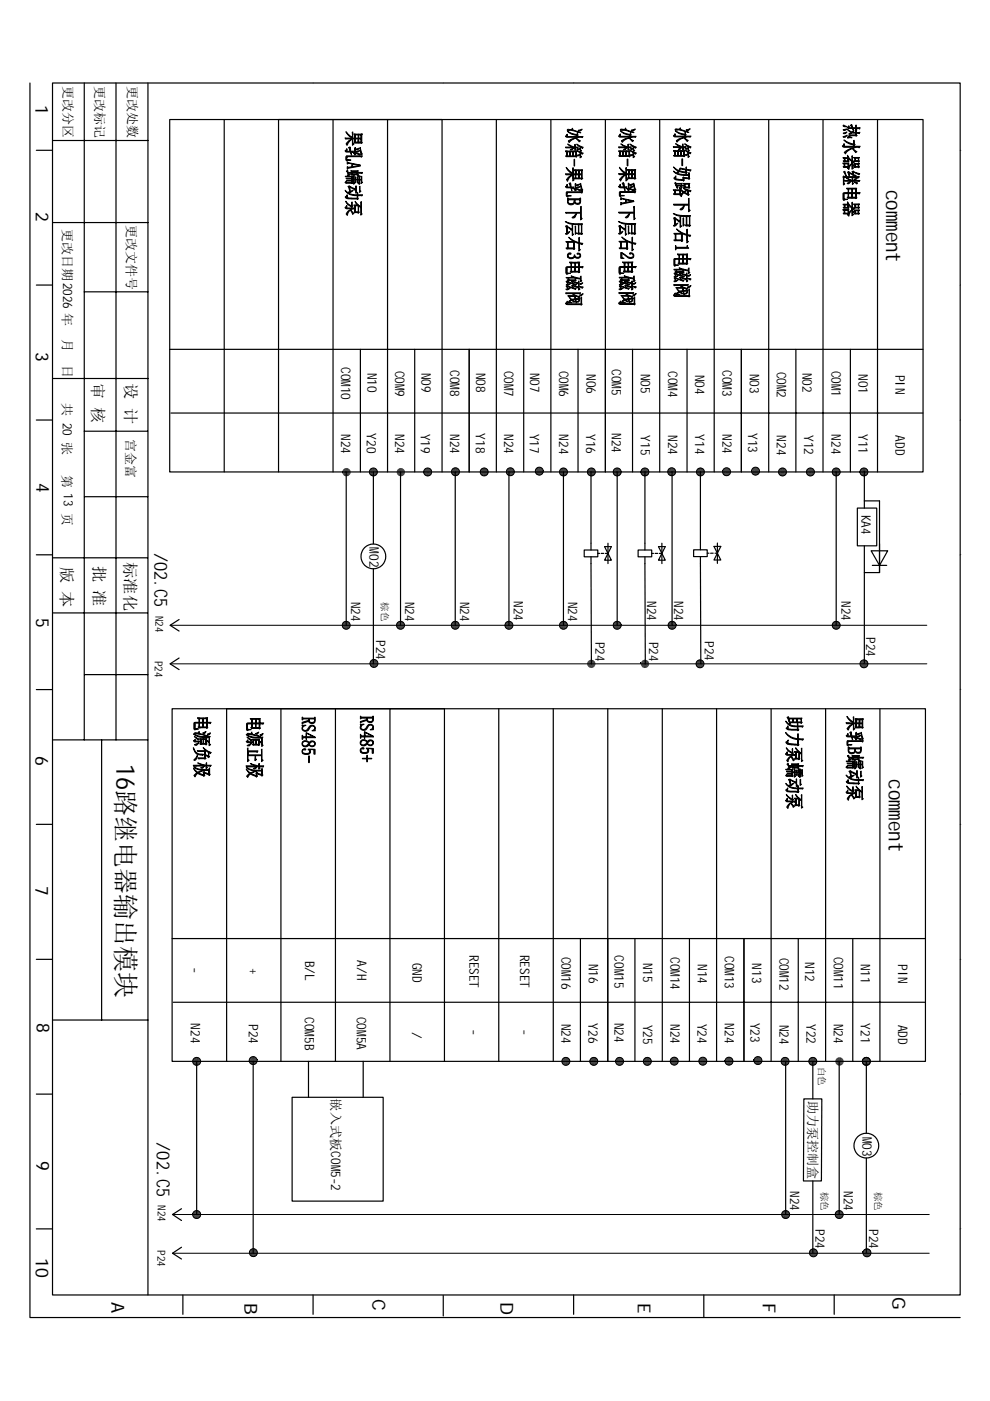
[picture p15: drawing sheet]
<svg xmlns="http://www.w3.org/2000/svg" width="210mm" height="297mm" viewBox="0 0 210 297" stroke-linecap="round" stroke-linejoin="round" font-family="sans-serif">
<defs><g id="words">
<text font-size="5.5" x="24.7" y="162.1" transform="rotate(90 24.7 162.1)">16路继电器输出模块</text>
<g font-size="4.4">
<text x="187.9" y="40.2" transform="rotate(90 187.9 40.2)">comment</text>
<text x="188.4" y="165.2" transform="rotate(90 188.4 165.2)">comment</text>
</g>
<g font-size="3.9">
<text x="32.7" y="117.2" transform="rotate(90 32.7 117.2)">/02.C5</text>
<text x="33.2" y="242.2" transform="rotate(90 33.2 242.2)">/02.C5</text>
</g>
<g font-size="3.8">
<text x="7.5" y="22.3" transform="rotate(90 7.5 22.3)">1</text>
<text x="7.6" y="44.9" transform="rotate(90 7.6 44.9)">2</text>
<text x="7.6" y="74.6" transform="rotate(90 7.6 74.6)">3</text>
<text x="7.7" y="102.4" transform="rotate(90 7.7 102.4)">4</text>
<text x="7.7" y="131" transform="rotate(90 7.7 131)">5</text>
<text x="7.5" y="160.2" transform="rotate(90 7.5 160.2)">6</text>
<text x="7.5" y="187.8" transform="rotate(90 7.5 187.8)">7</text>
<text x="7.8" y="216.9" transform="rotate(90 7.8 216.9)">8</text>
<text x="7.7" y="246.2" transform="rotate(90 7.7 246.2)">9</text>
<text x="7.6" y="266.8" transform="rotate(90 7.6 266.8)">10</text>
<text x="79" y="275.5" transform="rotate(90 79 275.5)">C</text>
<text x="189.2" y="275" transform="rotate(90 189.2 275)">G</text>
<text x="23.6" y="276.1" transform="rotate(90 23.6 276.1)">A</text>
<text x="51.8" y="276.3" transform="rotate(90 51.8 276.3)">B</text>
<text x="106.1" y="276" transform="rotate(90 106.1 276)">D</text>
<text x="135.2" y="276.3" transform="rotate(90 135.2 276.3)">E</text>
<text x="161.8" y="276.2" transform="rotate(90 161.8 276.2)">F</text>
</g>
<g font-size="3.4">
<text x="19.6" y="81.2" transform="rotate(90 19.6 81.2)">审 核</text>
<text x="26.5" y="81.3" transform="rotate(90 26.5 81.3)">设 计</text>
<text x="19.9" y="120" transform="rotate(90 19.9 120)">批 准</text>
<text x="26.4" y="119.2" transform="rotate(90 26.4 119.2)">标准化</text>
<text x="13" y="120.2" transform="rotate(90 13 120.2)">版 本</text>
</g>
<g font-size="2.8">
<text x="13.5" y="18.3" transform="rotate(90 13.5 18.3)">更改分区</text>
<text x="20.2" y="18.3" transform="rotate(90 20.2 18.3)">更改标记</text>
<text x="27.1" y="18.3" transform="rotate(90 27.1 18.3)">更改处数</text>
<text x="26.9" y="47.7" transform="rotate(90 26.9 47.7)">更改文件号</text>
<text x="13.3" y="48.5" transform="rotate(90 13.3 48.5)">更改日期2026 年</text>
<text x="13.3" y="71.9" transform="rotate(90 13.3 71.9)">月</text>
<text x="13.3" y="77.4" transform="rotate(90 13.3 77.4)">日</text>
<text x="72.3" y="77.8" transform="rotate(90 72.3 77.8)">COM10</text>
<text x="77.9" y="79" transform="rotate(90 77.9 79)">N10</text>
<text x="83.8" y="78.6" transform="rotate(90 83.8 78.6)">COM9</text>
<text x="89.4" y="79" transform="rotate(90 89.4 79)">NO9</text>
<text x="95.4" y="78.5" transform="rotate(90 95.4 78.5)">COM8</text>
<text x="101" y="79" transform="rotate(90 101 79)">NO8</text>
<text x="106.9" y="78.6" transform="rotate(90 106.9 78.6)">COM7</text>
<text x="112.4" y="79" transform="rotate(90 112.4 79)">NO7</text>
<text x="118.5" y="78.6" transform="rotate(90 118.5 78.6)">COM6</text>
<text x="124.3" y="79.4" transform="rotate(90 124.3 79.4)">NO6</text>
<text x="129.8" y="78.3" transform="rotate(90 129.8 78.3)">COM5</text>
<text x="135.8" y="79.2" transform="rotate(90 135.8 79.2)">NO5</text>
<text x="141.6" y="78.7" transform="rotate(90 141.6 78.7)">COM4</text>
<text x="147.4" y="79.4" transform="rotate(90 147.4 79.4)">NO4</text>
<text x="153.2" y="78.5" transform="rotate(90 153.2 78.5)">COM3</text>
<text x="159" y="79.3" transform="rotate(90 159 79.3)">NO3</text>
<text x="164.7" y="78.8" transform="rotate(90 164.7 78.8)">COM2</text>
<text x="170.2" y="79" transform="rotate(90 170.2 79)">NO2</text>
<text x="176.3" y="78.6" transform="rotate(90 176.3 78.6)">COM1</text>
<text x="182" y="79.4" transform="rotate(90 182 79.4)">NO1</text>
<text x="189.9" y="79.4" transform="rotate(90 189.9 79.4)">PIN</text>
<text x="13.3" y="85.5" transform="rotate(90 13.3 85.5)">共 20 张</text>
<text x="26.8" y="93" transform="rotate(90 26.8 93)">宫金富</text>
<text x="72.3" y="92.1" transform="rotate(90 72.3 92.1)">N24</text>
<text x="77.8" y="91.9" transform="rotate(90 77.8 91.9)">Y20</text>
<text x="83.8" y="92.1" transform="rotate(90 83.8 92.1)">N24</text>
<text x="89.2" y="91.9" transform="rotate(90 89.2 91.9)">Y19</text>
<text x="95.4" y="92.1" transform="rotate(90 95.4 92.1)">N24</text>
<text x="100.9" y="91.9" transform="rotate(90 100.9 91.9)">Y18</text>
<text x="106.9" y="92.1" transform="rotate(90 106.9 92.1)">N24</text>
<text x="112.4" y="91.9" transform="rotate(90 112.4 91.9)">Y17</text>
<text x="118.5" y="92.1" transform="rotate(90 118.5 92.1)">N24</text>
<text x="124.3" y="92" transform="rotate(90 124.3 92)">Y16</text>
<text x="129.8" y="91.8" transform="rotate(90 129.8 91.8)">N24</text>
<text x="135.9" y="92.3" transform="rotate(90 135.9 92.3)">Y15</text>
<text x="141.6" y="92.2" transform="rotate(90 141.6 92.2)">N24</text>
<text x="147.4" y="92.1" transform="rotate(90 147.4 92.1)">Y14</text>
<text x="153.2" y="92" transform="rotate(90 153.2 92)">N24</text>
<text x="158.6" y="91.8" transform="rotate(90 158.6 91.8)">Y13</text>
<text x="164.7" y="92.3" transform="rotate(90 164.7 92.3)">N24</text>
<text x="170.5" y="92.2" transform="rotate(90 170.5 92.2)">Y12</text>
<text x="176.3" y="92.1" transform="rotate(90 176.3 92.1)">N24</text>
<text x="182" y="92" transform="rotate(90 182 92)">Y11</text>
<text x="189.9" y="92.3" transform="rotate(90 189.9 92.3)">ADD</text>
<text x="13.3" y="100.7" transform="rotate(90 13.3 100.7)">第 13 页</text>
<text x="182.6" y="109.1" transform="rotate(90 182.6 109.1)">KA4</text>
<text x="78.3" y="116.1" transform="rotate(90 78.3 116.1)">M02</text>
<text x="74.4" y="127.5" transform="rotate(90 74.4 127.5)">N24</text>
<text x="85.9" y="127.5" transform="rotate(90 85.9 127.5)">N24</text>
<text x="97.5" y="127.5" transform="rotate(90 97.5 127.5)">N24</text>
<text x="109" y="127.5" transform="rotate(90 109 127.5)">N24</text>
<text x="120.5" y="127.5" transform="rotate(90 120.5 127.5)">N24</text>
<text x="137.2" y="127.5" transform="rotate(90 137.2 127.5)">N24</text>
<text x="142.9" y="127.5" transform="rotate(90 142.9 127.5)">N24</text>
<text x="178.4" y="127.5" transform="rotate(90 178.4 127.5)">N24</text>
<text x="79.8" y="135.7" transform="rotate(90 79.8 135.7)">P24</text>
<text x="126.2" y="136" transform="rotate(90 126.2 136)">P24</text>
<text x="137.7" y="136" transform="rotate(90 137.7 136)">P24</text>
<text x="149.4" y="136" transform="rotate(90 149.4 136)">P24</text>
<text x="183.6" y="135.1" transform="rotate(90 183.6 135.1)">P24</text>
<text x="64.7" y="203.7" transform="rotate(90 64.7 203.7)">B/L</text>
<text x="75.7" y="203.6" transform="rotate(90 75.7 203.6)">A/H</text>
<text x="99.5" y="202.5" transform="rotate(90 99.5 202.5)">RESET</text>
<text x="110.3" y="202.4" transform="rotate(90 110.3 202.4)">RESET</text>
<text x="119.1" y="202.8" transform="rotate(90 119.1 202.8)">COM16</text>
<text x="130.3" y="202.6" transform="rotate(90 130.3 202.6)">COM15</text>
<text x="142.2" y="202.9" transform="rotate(90 142.2 202.9)">COM14</text>
<text x="153.7" y="202.7" transform="rotate(90 153.7 202.7)">COM13</text>
<text x="165.3" y="203" transform="rotate(90 165.3 203)">COM12</text>
<text x="170.7" y="204" transform="rotate(90 170.7 204)">N12</text>
<text x="176.8" y="202.8" transform="rotate(90 176.8 202.8)">COM11</text>
<text x="40.6" y="205" transform="rotate(90 40.6 205)">-</text>
<text x="52.9" y="205.1" transform="rotate(90 52.9 205.1)">+</text>
<text x="87.5" y="204.1" transform="rotate(90 87.5 204.1)">GND</text>
<text x="124.8" y="204.3" transform="rotate(90 124.8 204.3)">N16</text>
<text x="136.4" y="204.1" transform="rotate(90 136.4 204.1)">N15</text>
<text x="148" y="204.4" transform="rotate(90 148 204.4)">N14</text>
<text x="159.5" y="204.2" transform="rotate(90 159.5 204.2)">N13</text>
<text x="182.5" y="204.3" transform="rotate(90 182.5 204.3)">N11</text>
<text x="190.4" y="204.4" transform="rotate(90 190.4 204.4)">PIN</text>
<text x="64.6" y="215.7" transform="rotate(90 64.6 215.7)">COM5B</text>
<text x="75.6" y="215.6" transform="rotate(90 75.6 215.6)">COM5A</text>
<text x="40.5" y="217" transform="rotate(90 40.5 217)">N24</text>
<text x="52.8" y="217.1" transform="rotate(90 52.8 217.1)">P24</text>
<text x="87.4" y="218.8" transform="rotate(90 87.4 218.8)">/</text>
<text x="99.7" y="218.2" transform="rotate(90 99.7 218.2)">-</text>
<text x="110.4" y="218.2" transform="rotate(90 110.4 218.2)">-</text>
<text x="119.1" y="217.1" transform="rotate(90 119.1 217.1)">N24</text>
<text x="124.8" y="217" transform="rotate(90 124.8 217)">Y26</text>
<text x="130.3" y="216.8" transform="rotate(90 130.3 216.8)">N24</text>
<text x="136.4" y="217.2" transform="rotate(90 136.4 217.2)">Y25</text>
<text x="142.2" y="217.2" transform="rotate(90 142.2 217.2)">N24</text>
<text x="147.9" y="217.1" transform="rotate(90 147.9 217.1)">Y24</text>
<text x="153.7" y="217" transform="rotate(90 153.7 217)">N24</text>
<text x="159.1" y="216.8" transform="rotate(90 159.1 216.8)">Y23</text>
<text x="165.3" y="217.2" transform="rotate(90 165.3 217.2)">N24</text>
<text x="171" y="217.2" transform="rotate(90 171 217.2)">Y22</text>
<text x="176.8" y="217.1" transform="rotate(90 176.8 217.1)">N24</text>
<text x="182.5" y="217" transform="rotate(90 182.5 217)">Y21</text>
<text x="190.4" y="217.2" transform="rotate(90 190.4 217.2)">ADD</text>
<text x="70.2" y="232.9" transform="rotate(90 70.2 232.9)">嵌入式板COM5-2</text>
<text x="171.4" y="233.5" transform="rotate(90 171.4 233.5)">助力泵控制盒</text>
<text x="182.9" y="241" transform="rotate(90 182.9 241)">M03</text>
<text x="167.6" y="252.5" transform="rotate(90 167.6 252.5)">N24</text>
<text x="178.9" y="252.5" transform="rotate(90 178.9 252.5)">N24</text>
<text x="172.9" y="260.7" transform="rotate(90 172.9 260.7)">P24</text>
<text x="184.3" y="260.7" transform="rotate(90 184.3 260.7)">P24</text>
</g>
<g font-size="2.3">
<text x="32.9" y="130.5" transform="rotate(90 32.9 130.5)">N24</text>
<text x="32.9" y="140.1" transform="rotate(90 32.9 140.1)">P24</text>
<text x="33.4" y="255.5" transform="rotate(90 33.4 255.5)">N24</text>
<text x="33.4" y="265" transform="rotate(90 33.4 265)">P24</text>
</g>
<g font-size="2">
<text x="80.9" y="127.7" transform="rotate(90 80.9 127.7)">棕色</text>
<text x="173.5" y="226.2" transform="rotate(90 173.5 226.2)">白色</text>
<text x="174.1" y="252.6" transform="rotate(90 174.1 252.6)">棕色</text>
<text x="185.5" y="252.6" transform="rotate(90 185.5 252.6)">棕色</text>
</g>
</g></defs>
<g fill="none" stroke="#000" stroke-width=".25">
<path d="M6.3 17.6v261.7h197.3M11.1 17.6h192.5v257h-192.5zM17.9 17.6v139.3M24.6 17.6v139.3M31.4 17.6v257M7.7 31.9h3.4M11.1 29.8h20.3M36 25.3h159.7v74.8h-159.7zM47.5 25.3v74.8M70.6 25.3v74.8M82.2 25.3h-23.1v74.8M105.2 25.3v74.8"/>
<path d="M116.8 25.3v74.8M128.4 25.3v74.8M139.9 25.3v74.8M151.4 25.3v74.8M163 25.3v74.8M174.5 25.3v74.8M186.1 25.3v74.8M11.2 47.2h20.2M7.7 60.4h3.4M17.9 61.9h13.5M36 74.1h159.7M76.4 74.1v26"/>
<path d="M87.9 74.1v26M99.5 74.1v26M111 74.1v26M122.6 74.1v26M134.1 74.1v26M145.7 74.1v26M157.2 74.1v26M168.7 74.1v26M180.3 74.1v26M7.7 89.1h3.4M11.1 80.2h20.3M17.9 91.4h13.4"/>
<path d="M36.2 87.6h159.5M183.3 99.9v7.8M7.7 117.6h3.4M11.1 118.3h20.2M17.9 105.3h13.4M73.4 100.1v32.5M79.2 100.1v15.2M82.2 100.1v-74.8h11.5v74.8M84.9 100.1v32.5M96.5 100.1v32.5M107.9 100.1v32.5M119.5 100.1v32.5"/>
<path d="M123.9 116.6h2.8v1.5h-2.8zM125.3 100.1v16.5M125.3 118.1l.1 22.7M126.7 117.3h.4M127.5 117.3h.5M128.2 115.9h1.4l-.7 1.4zM128.4 117.3h.5M128.9 117.3l.7 1.5h-1.4zM128.9 115.2v4.3M130.9 100.1v32.5M135.3 116.6h2.9v1.5h-2.9zM136.7 100.1v16.5"/>
<path d="M136.7 118.1l.1 22.7M138.2 117.3h.4M138.9 117.3h.5M139.6 115.9h1.5l-.8 1.4zM139.8 117.3h.5M140.3 117.3l.8 1.5h-1.5zM140.3 115.2v4.3M142.5 100.1v32.5M147.1 116.6h2.8v1.4h-2.8zM148.5 100v16.6M148.5 118l.1 22.7M149.9 117.3h.4"/>
<path d="M150.7 117.3h.5M151.4 115.9h1.4l-.7 1.4zM151.6 117.3h.5M152.1 117.3l.7 1.4h-1.4zM152.1 115.1v4.4M177.3 100.1v32.5M181.8 107.7h4.1v8h-4.1zM183.3 106.2h3.2v15.2h-3.2M183.3 115.7v24.9M184.7 116.8h3.5l-1.7 3.1zM185 119.9h3M186.5 115.3v6.1"/>
<path d="M11.1 129.9h20.2M38 131.3l-1.9 1.3 1.9 1.2M38 139.5l-1.9 1.2 1.9 1.3M79.2 120.6v20.1M7.7 146.2h3.4M11.1 156.9h20.2M17.9 143h13.4M21.5 156.9v59.4M36.5 150.3h159.7v74.7h-159.7zM59.6 150.3v74.7M71.1 150.3v74.7M82.7 150.3h-34.7v74.7"/>
<path d="M105.7 150.3v74.7M117.3 150.3v74.7M128.9 150.3v74.7M140.4 150.3v74.7M151.9 150.3v74.7M163.5 150.3v74.7M175 150.3v74.7M186.6 150.3v74.7M7.7 174.8h3.4M36.5 199h159.7M123.1 199v26M134.6 199v26"/>
<path d="M146.2 199v26M157.7 199v26M169.2 199v26M180.8 199v26M7.7 203.4h3.4M11.1 216.3h20.3M36.7 212.5h159.5M7.7 232h3.4M41.7 225v32.5M53.7 225v40.7M61.9 232.6h19.3v22.1h-19.3zM65.4 225v7.6"/>
<path d="M77 225v7.6M82.7 225v-74.7h11.5v74.7M166.6 225v32.5M170.4 233h3.8v17.4h-3.9zM172.3 225v8M177.9 225v32.5M183.7 225v15.2M38.5 256.3l-1.9 1.2 1.9 1.3M172.3 250.4v15.3M183.7 245.6v20.1M7.7 260.5h3.4M38.5 264.4l-1.9 1.3 1.9 1.2"/>
<path d="M38.8 274.6v4.1M66.4 274.6v4.1M94 274.6v4.4M121.6 274.6v4.1M149.2 274.6v4.7M176.9 274.6v4.1"/>
<circle cx="79.2" cy="118" r="2.62"/>
<circle cx="183.7" cy="242.9" r="2.62"/>
</g>
<g fill="none" stroke="#000" stroke-width=".21">
<path d="M36.1 132.6h160.4M36.1 140.7h160.4M36.6 257.5h160.4M36.6 265.7h160.4"/>
<circle cx="114.3" cy="99.9" r=".85"/>
<circle cx="160.2" cy="99.9" r=".85"/>
<circle cx="79.2" cy="100.1" r=".85"/>
<circle cx="90.7" cy="100.1" r=".85"/>
<circle cx="96.6" cy="100" r=".85"/>
<circle cx="102.7" cy="100.1" r=".85"/>
<circle cx="108.2" cy="100" r=".85"/>
<circle cx="119.5" cy="100.1" r=".85"/>
<circle cx="125.4" cy="100.1" r=".85"/>
<circle cx="130.9" cy="100.1" r=".85"/>
<circle cx="136.7" cy="100.1" r=".85"/>
<circle cx="142.4" cy="100" r=".85"/>
<circle cx="148.5" cy="100.1" r=".85"/>
<circle cx="154" cy="100" r=".85"/>
<circle cx="165.9" cy="100.1" r=".85"/>
<circle cx="171.8" cy="100.1" r=".85"/>
<circle cx="177.3" cy="100.1" r=".85"/>
<circle cx="183.2" cy="100.1" r=".85"/>
<circle cx="73.4" cy="132.6" r=".85"/>
<circle cx="84.9" cy="132.6" r=".85"/>
<circle cx="96.5" cy="132.6" r=".85"/>
<circle cx="107.9" cy="132.6" r=".85"/>
<circle cx="119.5" cy="132.6" r=".85"/>
<circle cx="130.9" cy="132.6" r=".85"/>
<circle cx="142.5" cy="132.6" r=".85"/>
<circle cx="177.3" cy="132.6" r=".85"/>
<circle cx="79.3" cy="140.7" r=".85"/>
<circle cx="148.4" cy="140.7" r=".85"/>
<circle cx="183.2" cy="140.7" r=".85"/>
<circle cx="41.7" cy="225" r=".85"/>
<circle cx="53.7" cy="224.9" r=".85"/>
<circle cx="120" cy="225" r=".85"/>
<circle cx="125.9" cy="225" r=".85"/>
<circle cx="131.4" cy="225" r=".85"/>
<circle cx="137.2" cy="225" r=".85"/>
<circle cx="143" cy="225" r=".85"/>
<circle cx="149" cy="225" r=".85"/>
<circle cx="154.6" cy="225" r=".85"/>
<circle cx="160.7" cy="224.9" r=".85"/>
<circle cx="166.5" cy="225" r=".85"/>
<circle cx="172.3" cy="225" r=".85"/>
<circle cx="183.7" cy="225" r=".85"/>
<circle cx="41.7" cy="257.5" r=".85"/>
<circle cx="166.6" cy="257.5" r=".85"/>
<circle cx="177.9" cy="257.5" r=".85"/>
<circle cx="53.7" cy="265.6" r=".85"/>
<circle cx="172.5" cy="265.6" r=".85"/>
<circle cx="183.8" cy="265.6" r=".85"/>
</g>
<g fill="#000" stroke="#000" stroke-width=".21">
<path d="M73.4 38.4v.4l-.2-.2z" fill-rule="evenodd"/>
<path d="M73.5 31.6v.3z" fill-rule="evenodd"/>
<path d="M73.9 36.7l.1 .3z" fill-rule="evenodd"/>
<path d="M73.9 31.3l.4-.1v.9z" fill-rule="evenodd"/>
<path d="M73.6 37.2l.7-.3-.3 .3z" fill-rule="evenodd"/>
<path d="M73.4 33.1l.2 .7 .8 .2h-.6l-.3 .1-.2-.2z" fill-rule="evenodd"/>
<path d="M73.5 31.6l.1 .4 .7 .1v-.8l.2 1.6-.2-.7-1.1-.1v-.2z" fill-rule="evenodd"/>
<path d="M73.4 37.8h1.1v.2h-1z" fill-rule="evenodd"/>
<path d="M73.5 38.3h1v.4v-.3h-.9z" fill-rule="evenodd"/>
<path d="M73.2 37.4h1.4l-.1 .9v-.8h-1.2z" fill-rule="evenodd"/>
<path d="M73.2 29.2l1.4 .1v.1l-1.3 .1z" fill-rule="evenodd"/>
<path d="M73.4 36.3l.3-.2 .1 .5h.8v.3v-.2h-.7l-.1 .2z" fill-rule="evenodd"/>
<path d="M74.6 36.6l-.1 .5v-.2h.1z" fill-rule="evenodd"/>
<path d="M73.3 27.9l1.4 1.2-.1 .3v-.1l-.7-.6z" fill-rule="evenodd"/>
<path d="M74.7 29.1v.4l-.7 .5-.4 .8a.48 .48 0 0 1-.1-.5 .48 .48 0 0 1 .4-.3l.7-.6z" fill-rule="evenodd"/>
<path d="M74.7 36.6h1v.1h-1z" fill-rule="evenodd"/>
<path d="M74.6 37.4h.2l-.2 .1v1.4l-1.2-.1v-.2v.1h1.1z" fill-rule="evenodd"/>
<path d="M74.6 38v.7h.2l-.2 .2z" fill-rule="evenodd"/>
<path d="M74.8 29.3h.5v.1h-.5z" fill-rule="evenodd"/>
<path d="M74.4 32.1l.5-.1-.2 .3z" fill-rule="evenodd"/>
<path d="M74.6 37.5v.4l.4 .1v.1l-.4-.1z" fill-rule="evenodd"/>
<path d="M74.7 28.1l.1-.1v2.3l.3 .3-.4 .2z" fill-rule="evenodd"/>
<path d="M75 28.4h.3v1.7v-1.5z" fill-rule="evenodd"/>
<path d="M74.9 37.3l.2-.1v1.5l.2 .1-.3 .3z" fill-rule="evenodd"/>
<path d="M75.2 31.4l.2-.1-.2 1.2z" fill-rule="evenodd"/>
<path d="M75.4 37.5v.4z" fill-rule="evenodd"/>
<path d="M75.4 38.3v.4z" fill-rule="evenodd"/>
<path d="M75.4 31.3v1.3l.1 .1-.3 .2-.4-.7 .4 .3z" fill-rule="evenodd"/>
<path d="M75.7 37.5l.1 .4z" fill-rule="evenodd"/>
<path d="M75.7 38.3l.1 .4z" fill-rule="evenodd"/>
<path d="M74.4 36.2h1.4l-.1 .7v-.5h-1l-.1 .7v-.7z" fill-rule="evenodd"/>
<path d="M75.4 28.6v.7h.5v.1h-.5z" fill-rule="evenodd"/>
<path d="M75.8 36.2h.1l-.1 .5z" fill-rule="evenodd"/>
<path d="M74.7 36.4v.5h1l.1-.7v.7l.2 .1-.2 .2-.1-.1h-1z" fill-rule="evenodd"/>
<path d="M75.4 28.4h.6l-.1 1.7v-1.5h-.5v.8z" fill-rule="evenodd"/>
<path d="M75.2 38h1v.2h-.9z" fill-rule="evenodd"/>
<path d="M75.8 37.2l.4 .1v1.5v-1.4h-.4z" fill-rule="evenodd"/>
<path d="M75.5 31.6l.7-.2-.4 .4z" fill-rule="evenodd"/>
<path d="M76.2 38h.4v.2h-.4z" fill-rule="evenodd"/>
<path d="M75.5 32.1l.8-.2-.5 .4z" fill-rule="evenodd"/>
<path d="M73.6 34.3l.2 .2 2.6 .5-.3 .1-1.3-.3-.2 .5v-.6l-.7-.1-.3 .2z" fill-rule="evenodd"/>
<path d="M76.2 37.3v1.5l.2 .1-.2 .2-.4-.3h.4z" fill-rule="evenodd"/>
<path d="M75.4 32.4l1 .3-.2 .2z" fill-rule="evenodd"/>
<path d="M73.6 35.3l.1 .2 .9-.2 .2-.5v.5l1.6-.3v.2l-2.5 .5-.2 .2z" fill-rule="evenodd"/>
<path d="M76.2 37.3l.2 .1z" fill-rule="evenodd"/>
<path d="M76 29.3h.6v.8v-.7h-.6z" fill-rule="evenodd"/>
<path d="M75.3 28.4l.1 1.7h.5l.1-1.7h.6v.9v-.7h-.6v1.7h-.9v-.2h.2z" fill-rule="evenodd"/>
<path d="M76.7 28.4h.1l-.1 .2z" fill-rule="evenodd"/>
<path d="M76 28.6v1.5h.6l.1-1.7v1.7l.1 .2-.2 .1-.6-.1z" fill-rule="evenodd"/>
<path d="M73.5 33h3.3l-.2 .3-.1-.1h-2.8l-.2 .2z" fill-rule="evenodd"/>
<path d="M76.3 31.3l.5 1.4-.3 .2z" fill-rule="evenodd"/>
<path d="M76.5 37.5l.2-.1v1.1l.2 .2-.3 .2z" fill-rule="evenodd"/>
<path d="M75.8 36.4v.2h1.1l-.1 .2-1-.1z" fill-rule="evenodd"/>
<path d="M119.9 32h.3v1v-.8h-.2z" fill-rule="evenodd"/>
<path d="M120.2 28.5l.1 .3z" fill-rule="evenodd"/>
<path d="M120.2 39.1v.5z" fill-rule="evenodd"/>
<path d="M120.3 32h.6l-.1 1v-.8h-.5z" fill-rule="evenodd"/>
<path d="M120.6 38.9l.3-.1v.9z" fill-rule="evenodd"/>
<path d="M120.4 30.6l.9 .4v.2z" fill-rule="evenodd"/>
<path d="M119.9 36.9h1.4l.1 .2h-1.4z" fill-rule="evenodd"/>
<path d="M120 35.5l1.4 1.2v.4l-.1-.2-.9-.8z" fill-rule="evenodd"/>
<path d="M121.4 36.7l.1 .4-.9 .6-.2 .7a.46 .46 0 0 1-.2-.5 .46 .46 0 0 1 .3-.3l.9-.5z" fill-rule="evenodd"/>
<path d="M120.9 31.7l.6-.3a.35 .35 0 0 1-.2 .3 .35 .35 0 0 1-.4 0z" fill-rule="evenodd"/>
<path d="M120.9 32h.6v1v-.8h-.6z" fill-rule="evenodd"/>
<path d="M121.5 36.9h.5v.2h-.5z" fill-rule="evenodd"/>
<path d="M121.1 39.7h.6l-.3 .2z" fill-rule="evenodd"/>
<path d="M121.7 33.8h.1v1.4h-.1z" fill-rule="evenodd"/>
<path d="M121.4 35.7l.1-.2v2.4l.3 .2-.3 .3z" fill-rule="evenodd"/>
<path d="M119.9 31.2h1.4l.2-.1 .4 .1v.2h-.4v.1v-.1h-1.5z" fill-rule="evenodd"/>
<path d="M121.8 36h.2v1.7v-1.5z" fill-rule="evenodd"/>
<path d="M121.9 39l.1-.1v1.3z" fill-rule="evenodd"/>
<path d="M121.5 32h.7l-.1 1v-.8h-.5z" fill-rule="evenodd"/>
<path d="M121.8 30.7l.2-.1v1l.2 .1-.3 .2z" fill-rule="evenodd"/>
<path d="M120.3 27.8l.9 .5 1.2 .2v.3l-1.2-.4z" fill-rule="evenodd"/>
<path d="M120.2 32l.1 1h.5l.1-1v1h.6v-1l.1 1h.5l.1-1h.2l-.2 .2v1.1l-2.2-.1-.1-.2h.3z" fill-rule="evenodd"/>
<path d="M122.2 32.2v.8l.2 .1-.2 .2z" fill-rule="evenodd"/>
<path d="M120.5 29.9l1-.5 1.1-.3-1.3 .5-.6 .6z" fill-rule="evenodd"/>
<path d="M122.3 28.2l.2-.1 .1 .5-.2 .2z" fill-rule="evenodd"/>
<path d="M122 31.2h.6l-.2 .3-.4-.1z" fill-rule="evenodd"/>
<path d="M122.1 36.2v.7h.6v.2h-.6z" fill-rule="evenodd"/>
<path d="M122.1 36h.6v1.7v-1.5h-.6v.9z" fill-rule="evenodd"/>
<path d="M122.2 39.2l.7-.1-.5 .3z" fill-rule="evenodd"/>
<path d="M122.4 32.9l.6-.2-.4 .3z" fill-rule="evenodd"/>
<path d="M122.4 31.6l.6-.2-.3 .3z" fill-rule="evenodd"/>
<path d="M122.3 39.7l.7-.2-.4 .4z" fill-rule="evenodd"/>
<path d="M122.2 29.3l.9 .6-.3 .2z" fill-rule="evenodd"/>
<path d="M120.3 27.5h.9l.2-.3 .1 .4 1.6 .5-2-.5-.8 .1z" fill-rule="evenodd"/>
<path d="M122.3 30.6l.8 .4v.8l.2 .2-.3 .2v-1z" fill-rule="evenodd"/>
<path d="M122.3 31.9l.7 .3 .1 .8 .2 .3-.3 .2v-1.1z" fill-rule="evenodd"/>
<path d="M122.8 36.9h.5v.8v-.6h-.5z" fill-rule="evenodd"/>
<path d="M122 36l.1 1.7h.6v-1.7h.6v.9v-.7h-.5l-.1 1.7h-.8l-.1-.2h.2z" fill-rule="evenodd"/>
<path d="M122.6 27.6l.8-.2-.5 .4z" fill-rule="evenodd"/>
<path d="M123.4 36h.1l-.1 .2z" fill-rule="evenodd"/>
<path d="M122.8 36.2v1.5h.5l.1-1.7v1.7l.2 .1-.3 .2-.1-.1h-.5z" fill-rule="evenodd"/>
<path d="M120.2 28.5l.1 .4h3.3l-.2 .3-3.2-.1-.3-.2z" fill-rule="evenodd"/>
<path d="M123 32.2l.7 .3-.3 .2z" fill-rule="evenodd"/>
<path d="M123.1 31l.6 .2-.2 .3-.4-.3z" fill-rule="evenodd"/>
<path d="M131.1 32h.3v1v-.8z" fill-rule="evenodd"/>
<path d="M131.5 28.4v.4z" fill-rule="evenodd"/>
<path d="M131.5 39.1v.4z" fill-rule="evenodd"/>
<path d="M131.5 32h.6v1v-.8h-.6z" fill-rule="evenodd"/>
<path d="M131.9 38.8l.3-.1v.9z" fill-rule="evenodd"/>
<path d="M131.6 30.5l1 .5v.1z" fill-rule="evenodd"/>
<path d="M131.1 36.8h1.5v.2h-1.3z" fill-rule="evenodd"/>
<path d="M131.3 35.5l1.3 1.1v.4v-.2l-1-.8z" fill-rule="evenodd"/>
<path d="M132.6 36.6l.1 .5-.7 .6-.4 .7a.51 .51 0 0 1-.1-.5 .51 .51 0 0 1 .4-.4l.7-.5z" fill-rule="evenodd"/>
<path d="M132.2 31.7l.5-.4-.1 .4-.3 .1z" fill-rule="evenodd"/>
<path d="M132.1 32h.7l-.1 1v-.8h-.5z" fill-rule="evenodd"/>
<path d="M132.8 36.8h.5v.2h-.5z" fill-rule="evenodd"/>
<path d="M132.4 39.6h.5l-.2 .3-.3-.1z" fill-rule="evenodd"/>
<path d="M133 33.7h.1v1.5h-.1z" fill-rule="evenodd"/>
<path d="M132.7 35.6l.1-.1v2.4l.3 .2-.4 .3z" fill-rule="evenodd"/>
<path d="M131.1 31.1h1.5l.1-.1 .4 .1v.2h-.3v.2l-.1-.2-1.5 .1z" fill-rule="evenodd"/>
<path d="M133 36h.3v1.7v-1.5z" fill-rule="evenodd"/>
<path d="M133.2 39l.1-.2-.1 1.3z" fill-rule="evenodd"/>
<path d="M132.8 32h.6v1v-.8h-.6z" fill-rule="evenodd"/>
<path d="M133.2 30.6v.9l.2 .2-.3 .2v-1.2z" fill-rule="evenodd"/>
<path d="M131.6 27.8l.9 .5 1.1 .2v.3l-1.3-.5z" fill-rule="evenodd"/>
<path d="M131.4 32l.1 1h.6v-1l.1 1h.5l.1-1v1h.6v-1h.2l-.1 .2v1.1l-2.2-.1-.1-.2h.2z" fill-rule="evenodd"/>
<path d="M133.5 32.2v.8h.1l-.1 .3z" fill-rule="evenodd"/>
<path d="M131.7 29.9l.8-.5 1.4-.2-1.3 .4-.6 .6z" fill-rule="evenodd"/>
<path d="M133.6 28.1h.1l.2 .5-.3 .2z" fill-rule="evenodd"/>
<path d="M133.2 31.1h.7l-.2 .3-.5-.1z" fill-rule="evenodd"/>
<path d="M133.3 36.2v.6h.6v.2h-.6z" fill-rule="evenodd"/>
<path d="M133.3 36h.7l-.1 1.7v-1.5h-.6v.8z" fill-rule="evenodd"/>
<path d="M133.5 39.1l.7-.1-.5 .4z" fill-rule="evenodd"/>
<path d="M133.6 32.9l.6-.3-.2 .4z" fill-rule="evenodd"/>
<path d="M133.7 31.6l.6-.2-.3 .3z" fill-rule="evenodd"/>
<path d="M133.5 39.7l.8-.2-.4 .3z" fill-rule="evenodd"/>
<path d="M133.4 29.2l.9 .6-.2 .2z" fill-rule="evenodd"/>
<path d="M131.6 27.4l.8 .1 .3-.3a.85 .85 0 0 0 .9 .6l.8 .3-1.8-.5h-1.1z" fill-rule="evenodd"/>
<path d="M133.5 30.6l.8 .4 .1 .8 .2 .1-.3 .3v-1.1z" fill-rule="evenodd"/>
<path d="M133.6 31.9l.7 .3 .1 .8 .2 .2-.4 .2v-1z" fill-rule="evenodd"/>
<path d="M134 36.8h.6v.9v-.7h-.6z" fill-rule="evenodd"/>
<path d="M133.3 36v1.7h.6l.1-1.7h.6v.8v-.6h-.6v1.7h-.9v-.2h.2z" fill-rule="evenodd"/>
<path d="M133.9 27.6l.8-.2-.4 .4h-.3z" fill-rule="evenodd"/>
<path d="M134.7 36h.1l-.1 .2z" fill-rule="evenodd"/>
<path d="M134 36.2v1.5h.6l.1-1.7v1.7l.1 .1-.2 .2-.1-.1h-.5z" fill-rule="evenodd"/>
<path d="M131.5 28.4l.1 .5h3.3l-.2 .3-3.3-.1-.3-.3z" fill-rule="evenodd"/>
<path d="M134.3 32.2l.6 .3-.2 .2z" fill-rule="evenodd"/>
<path d="M134.3 31l.6 .2-.2 .2-.3-.2z" fill-rule="evenodd"/>
<path d="M142.8 31.9h.3l-.1 1.1v-.9h-.2z" fill-rule="evenodd"/>
<path d="M143.1 28.4v.3z" fill-rule="evenodd"/>
<path d="M143.2 37.4l.1-.1v.5z" fill-rule="evenodd"/>
<path d="M143.5 39.4l.1 .5z" fill-rule="evenodd"/>
<path d="M143.1 31.9h.6v1.1v-.9h-.5z" fill-rule="evenodd"/>
<path d="M142.8 35.4l1 .7v.2z" fill-rule="evenodd"/>
<path d="M143.3 30.5l1 .5-.1 .1z" fill-rule="evenodd"/>
<path d="M143.8 31.7l.6-.4a.35 .35 0 0 1-.2 .4 .35 .35 0 0 1-.4 0z" fill-rule="evenodd"/>
<path d="M143.7 31.9h.7v1.1v-.9h-.6z" fill-rule="evenodd"/>
<path d="M144.6 33.7h.1v1.4h-.1z" fill-rule="evenodd"/>
<path d="M143 38.8l.3-.1v.2l1.4-.1-.2 .3-.1-.1h-1l-.1 .4z" fill-rule="evenodd"/>
<path d="M144.5 39.4l.2 .3-.3 .2z" fill-rule="evenodd"/>
<path d="M142.7 31.1h1.5l.1-.1 .4 .1v.2h-.3v.1v-.1h-1.5z" fill-rule="evenodd"/>
<path d="M144.7 37.7l.2-.2v.6z" fill-rule="evenodd"/>
<path d="M144.4 31.9h.6v1.1v-.9h-.6z" fill-rule="evenodd"/>
<path d="M144.7 30.6l.1-.1v1l.2 .1-.3 .2z" fill-rule="evenodd"/>
<path d="M144.9 37.8l.2 .4-.2 .2z" fill-rule="evenodd"/>
<path d="M143.4 39l.1 .3h1.6v.4v-.3h-.6l-.1 .5v-.5h-.9v.3l-.2-.3z" fill-rule="evenodd"/>
<path d="M145.1 39.3l-.1 .5-.1-.1h.2z" fill-rule="evenodd"/>
<path d="M143.2 27.7l.8 .5 1.2 .2v.3l-1.1-.4z" fill-rule="evenodd"/>
<path d="M143.1 31.9l.1 1.1h.5v-1.1l.1 1.1h.6v-1.1v1.1h.6v-1.1h.2l-.1 1.3-2.2-.1-.1-.1h.2z" fill-rule="evenodd"/>
<path d="M145.1 32.1v.8l.1 .1-.1 .2z" fill-rule="evenodd"/>
<path d="M143.4 29.8l.7-.4 1.4-.4-1.2 .5-.7 .6z" fill-rule="evenodd"/>
<path d="M144.2 35.6l1.3 .3v.6v-.4l-1-.3a.33 .33 0 0 0-.3 .1 .33 .33 0 0 0-.1 .3l-.3 .4h-.3z" fill-rule="evenodd"/>
<path d="M145.3 28v.4l.2 .2-.3 .1v-.6z" fill-rule="evenodd"/>
<path d="M144.8 31.1h.7l-.2 .3-.5-.1z" fill-rule="evenodd"/>
<path d="M144.1 36.2l1.4 .3v-.6v.9l-1.4-.4z" fill-rule="evenodd"/>
<path d="M145.5 35.4v1.1l.2 .1-.2 .2-.1-1.3z" fill-rule="evenodd"/>
<path d="M145.3 32.8l.6-.2-.4 .4z" fill-rule="evenodd"/>
<path d="M145.3 31.5l.6-.1a.34 .34 0 0 1-.6 .1z" fill-rule="evenodd"/>
<path d="M145 29.2l.9 .6-.2 .2z" fill-rule="evenodd"/>
<path d="M143.2 27.4h.9l.2-.3a1.26 1.26 0 0 0 1.1 .7l.6 .3-2-.6-.8 .1z" fill-rule="evenodd"/>
<path d="M142.8 36.3l.9 .5 2.3 .2v.2l-2.2-.2z" fill-rule="evenodd"/>
<path d="M144.9 38.9h1.1v.8v-.6h-.8l-.1 .7v-.7z" fill-rule="evenodd"/>
<path d="M143.2 37.4l.1 .4 .1 .2 1.5 .1v-.6l1.1 .2 .1 .3-1.2-.2v.6l-.1-.1-1.5-.2a.35 .35 0 0 1-.4-.3 .35 .35 0 0 1 .3-.3z" fill-rule="evenodd"/>
<path d="M145.2 30.5l.8 .4v.8l.2 .2-.3 .2v-1z" fill-rule="evenodd"/>
<path d="M145.2 31.8l.7 .4 .1 .8 .2 .2-.3 .2v-1.1z" fill-rule="evenodd"/>
<path d="M146 36.7l.1-.1v1.1l.2 .1-.2 .2z" fill-rule="evenodd"/>
<path d="M145.2 39.1v.6h.8v-.8h.3l-.2 1-.9-.1z" fill-rule="evenodd"/>
<path d="M146.1 39.1v.6h.2l-.2 .2z" fill-rule="evenodd"/>
<path d="M145.5 27.6l.8-.3-.5 .4z" fill-rule="evenodd"/>
<path d="M143.1 28.4l.1 .5h3.3l-.2 .2-3.3-.1a.28 .28 0 0 1-.2-.3 .28 .28 0 0 1 .2-.2z" fill-rule="evenodd"/>
<path d="M145.9 32.2l.6 .2-.2 .2z" fill-rule="evenodd"/>
<path d="M146 30.9l.5 .2-.2 .3-.3-.3z" fill-rule="evenodd"/>
<path d="M145.5 35.9l1 .1-.2 .3-.8-.2z" fill-rule="evenodd"/>
<path d="M178.9 30.5l.1 .4z" fill-rule="evenodd"/>
<path d="M178.7 34.6h.3v.7v-.6h-.2z" fill-rule="evenodd"/>
<path d="M178.7 33.4h.4l-.1 .7v-.5h-.2z" fill-rule="evenodd"/>
<path d="M178.9 37.3v1.5l.2 .2-.3 .2v-1.6l-.1-.1z" fill-rule="evenodd"/>
<path d="M178.9 36.4l.3-.1 .3 1.1z" fill-rule="evenodd"/>
<path d="M178.8 27.5l.7-.2-.4 .4z" fill-rule="evenodd"/>
<path d="M178.8 26.6l.8 .3-.7-.1z" fill-rule="evenodd"/>
<path d="M178.8 28.2l.8-.2-.3 .3z" fill-rule="evenodd"/>
<path d="M178.7 29l.9-.3-.4 .4z" fill-rule="evenodd"/>
<path d="M179 34.6l.1 .7h.7v.2h-.9l-.1-.2h.2z" fill-rule="evenodd"/>
<path d="M179.8 35.5l-.1 .2z" fill-rule="evenodd"/>
<path d="M179.1 33.4h.7v.7v-.5h-.7v.7h-.2l-.1-.2h.2z" fill-rule="evenodd"/>
<path d="M179.7 32.9l.1 .5z" fill-rule="evenodd"/>
<path d="M180 26.7v.3z" fill-rule="evenodd"/>
<path d="M179.9 34.6h.1l-.1 .1z" fill-rule="evenodd"/>
<path d="M179.1 33.6v.5h.7v-.9l.1 .9h.1l-.2 .3-.7-.1z" fill-rule="evenodd"/>
<path d="M180 36.6l.1 .8z" fill-rule="evenodd"/>
<path d="M179.4 37.7l.9 .4v.2z" fill-rule="evenodd"/>
<path d="M179.6 38.9l.7-.5-.3 .5z" fill-rule="evenodd"/>
<path d="M180 28.4l.5-.3-.1 .3z" fill-rule="evenodd"/>
<path d="M179.8 29l.2-.2v.3l.6 .1-.9 .1z" fill-rule="evenodd"/>
<path d="M179.9 33.2l.7 .8v.7v-.4l-.7-.7z" fill-rule="evenodd"/>
<path d="M179.1 34.6h.8v.7l.7-.6v-.6v.6l-.5 .6-.1 .6-.2-.2v-1h-.7z" fill-rule="evenodd"/>
<path d="M180.3 26.6l.3-.2v.7z" fill-rule="evenodd"/>
<path d="M179 38.3h1.3l.1-.2 .3 .1v.2h-1.6z" fill-rule="evenodd"/>
<path d="M179.7 36.5l.3-.1 .8 .5 .1 .3-.9-.6v.5z" fill-rule="evenodd"/>
<path d="M180.9 27.7l-.1 .3z" fill-rule="evenodd"/>
<path d="M180.6 33.1l.1-.1v2.4l.3 .2-.4 .3z" fill-rule="evenodd"/>
<path d="M180.6 37.8l.2-.1v1.1l.2 .1-.3 .2z" fill-rule="evenodd"/>
<path d="M180.9 27.2l.2 .5z" fill-rule="evenodd"/>
<path d="M178.9 29.7l1.1 .6 1 .3 .1 .3-1.5-.6z" fill-rule="evenodd"/>
<path d="M180.7 35.1l.5-.2-.2 .3z" fill-rule="evenodd"/>
<path d="M180.7 34.1l.5 .2-.2 .2z" fill-rule="evenodd"/>
<path d="M181.1 34.1h.2v.1z" fill-rule="evenodd"/>
<path d="M181.1 35.3h.2v.2z" fill-rule="evenodd"/>
<path d="M181 29.8l.1-.1v.9h.2l-.2 .3z" fill-rule="evenodd"/>
<path d="M179 32.3l1.1-.7 1.3-.4-1.4 .6-.8 .8z" fill-rule="evenodd"/>
<path d="M179.6 27l.4-.3v.4h.6l.1-.4 .1 .4h.6v.1h-.5v.3l-.2-.3h-.8z" fill-rule="evenodd"/>
<path d="M179.7 27.4l.9 .6 .2-.1v.1l.6 .1v.2l-.7-.1-.2 .1v-.2l-.4-.2z" fill-rule="evenodd"/>
<path d="M180.7 39.9h.7v1.9v-1.7h-.7v.9z" fill-rule="evenodd"/>
<path d="M181.4 27.8l.1-.1v.9z" fill-rule="evenodd"/>
<path d="M180.9 36.4v.6l.6 .2-.2 .3-.4-.3z" fill-rule="evenodd"/>
<path d="M179.5 39.9h1.2v1.9h.7v-1.9h.3l-.2 .2-.1 2-.8-.1v-1.9h-.7l-.1 1.9v-1.9h-.2z" fill-rule="evenodd"/>
<path d="M181.5 26.5v.9l.2 .1-.3 .3v-1.2z" fill-rule="evenodd"/>
<path d="M180.8 31.5l.9 .7-.3 .2z" fill-rule="evenodd"/>
<path d="M180 28.8l.6-.2h.9v-.9l.1 .9 .1 .1-.2 .2-.9-.1-.6 .3z" fill-rule="evenodd"/>
<path d="M181.1 38l.7-.3-.4 .4z" fill-rule="evenodd"/>
<path d="M181.1 38.6l.7 .2-.1 .2z" fill-rule="evenodd"/>
<path d="M181.1 34.6l.9 .1v.6v-.5h-.6l-.1 .7v-.7z" fill-rule="evenodd"/>
<path d="M181.4 33.6v.5h.6v.3l-.6-.2z" fill-rule="evenodd"/>
<path d="M178.9 37.3l.1 .2h3.2l-.2 .2-.1-.1h-3z" fill-rule="evenodd"/>
<path d="M181.4 34.8v.5h.6l.1-.7v.7l.1 .1-.2 .2-.1-.1h-.5z" fill-rule="evenodd"/>
<path d="M181 33.4h1l.1 .7h.1l-.2 .3v-.8h-.6l-.1 .6v-.6z" fill-rule="evenodd"/>
<path d="M182.1 34.6h.1l-.1 .2z" fill-rule="evenodd"/>
<path d="M182 33.4h.2l-.1 .2z" fill-rule="evenodd"/>
<path d="M180.6 36.4l.3-.1 .5 .3 .9 .2-.2 .3-1.2-.7v.8z" fill-rule="evenodd"/>
<path d="M181.5 28.1h.8l-.1 .2h-.6z" fill-rule="evenodd"/>
<path d="M180.8 38.3h1.5l-.1 .2-1.4-.1z" fill-rule="evenodd"/>
<path d="M181.5 27.1h.9l-.2 .3-.7-.2z" fill-rule="evenodd"/>
<path d="M178.9 30.5l.1 .5h3.4l-.2 .4-.2-.2h-3.2a.21 .21 0 0 1-.2-.2 .21 .21 0 0 1 .2-.2z" fill-rule="evenodd"/>
<path d="M73.5 43.5v.5z" fill-rule="evenodd"/>
<path d="M73.6 41.3v.5z" fill-rule="evenodd"/>
<path d="M73.9 40.8l.3-.2v.2z" fill-rule="evenodd"/>
<path d="M73.3 42.7l1.2 .9 .1 .4-.9-.7z" fill-rule="evenodd"/>
<path d="M73.7 44.8l1-.5-.9 .7-.1 .7a.48 .48 0 0 1 0-.9z" fill-rule="evenodd"/>
<path d="M74.5 42.9l.2-.1v.8l.1 .2-.2 .2z" fill-rule="evenodd"/>
<path d="M74.1 39.6l.2 1 .6-.2-.6 .4-.2-.4z" fill-rule="evenodd"/>
<path d="M74.3 44.5l.8 .7-.3 .3z" fill-rule="evenodd"/>
<path d="M73.5 43.6v.5h.1h1.6l-.1 .3-1.7-.1-.2-.3z" fill-rule="evenodd"/>
<path d="M75 43.5h.3v1.4v-1.3z" fill-rule="evenodd"/>
<path d="M73.8 39.5l.3-.1 1.3 .7-.2 .2-1.1-.7v.7z" fill-rule="evenodd"/>
<path d="M75.4 39.5l.1-.1v1.2l.2 .2-.3 .2z" fill-rule="evenodd"/>
<path d="M73.2 40.3l.7 .7 .9 .3h.9v.2l-1.5-.2-.6-.4z" fill-rule="evenodd"/>
<path d="M73.6 41.3v.6h.1l2 .1 .1 .3-.1-.1-2-.1-.4-.1a.2 .2 0 0 1-.1-.2 .2 .2 0 0 1 .2-.2z" fill-rule="evenodd"/>
<path d="M75.3 42.7l.5 .8z" fill-rule="evenodd"/>
<path d="M75.4 43.6v1.3h.5v.3v-.1h-.6z" fill-rule="evenodd"/>
<path d="M75.7 40.9l.2-.1v1.2l.1 .1-.2 .2z" fill-rule="evenodd"/>
<path d="M75.3 43.5h.5v-.2l.2 .2v1.4l.2 .1-.3 .2v-1.6h-.5l-.1 1.5-.2-.2h.2z" fill-rule="evenodd"/>
<path d="M76 43.5l.5 .3v.3l-.5-.4z" fill-rule="evenodd"/>
<path d="M76.3 39.5v.9l.2 .1-.3 .3v-1.2z" fill-rule="evenodd"/>
<path d="M76.5 42.9l.1-.2v2.5l.2 .2-.3 .2z" fill-rule="evenodd"/>
<path d="M75.9 41.3h1l-.2 .3-.8-.1z" fill-rule="evenodd"/>
<path d="M120 52.6h.3v.2h-.2z" fill-rule="evenodd"/>
<path d="M120.3 59.3h.2v.2z" fill-rule="evenodd"/>
<path d="M120.2 48l.1 1.4 .5-.3a.64 .64 0 0 1-.9 .5l.3-.2z" fill-rule="evenodd"/>
<path d="M120.2 56.9v.9l.7 .2-.8 .1z" fill-rule="evenodd"/>
<path d="M120.4 53.8l.3-.2 .4 .1-.2 .2-.5 .1v.6l-.1-.6z" fill-rule="evenodd"/>
<path d="M120 56.7l1.1-.2v.2l-.9 .1-.1 1.3-.1-.2z" fill-rule="evenodd"/>
<path d="M120.2 40.7l.1 .7 .8 .2h-1v-.8z" fill-rule="evenodd"/>
<path d="M120.9 57.5h.2v.2z" fill-rule="evenodd"/>
<path d="M120.2 39.1l.1 .6h.6l.1-.8 .3 1.6-.3-.7h-.9l-.2-.1z" fill-rule="evenodd"/>
<path d="M119.9 47.9l.3-.1 .3 .4 .8 .4-.2 .2-.9-.8v1.4z" fill-rule="evenodd"/>
<path d="M121.1 59.6l.3-.1v.6z" fill-rule="evenodd"/>
<path d="M121.3 47.8l.1-.1v1.8l.2 .2-.3 .2z" fill-rule="evenodd"/>
<path d="M121.1 58.5l.5 .2v.1z" fill-rule="evenodd"/>
<path d="M120 51.2h1.7l-.1 1.4v-1.2h-1.2l-.1 1.4v-1.4z" fill-rule="evenodd"/>
<path d="M120.4 51.4v1.2h1.2l.1-1.4v1.7l-1.3-.1z" fill-rule="evenodd"/>
<path d="M120.4 41.9v1l.2 .2h.9l.3-.4v.4l-.5 .3-.8-.1-.1-.3z" fill-rule="evenodd"/>
<path d="M121.7 51.4v1.2h.2l-.2 .3z" fill-rule="evenodd"/>
<path d="M121.2 56.5h.7v1v-.8h-.7z" fill-rule="evenodd"/>
<path d="M121.2 55.8v1.7h.7v-1v1.2h-.7z" fill-rule="evenodd"/>
<path d="M120 58.8h.6v.5h1.4v.3l-.1-.1h-1.4v-.5z" fill-rule="evenodd"/>
<path d="M120.6 58.8h1.4l.2 .6-.2 .2v-.6h-1.4z" fill-rule="evenodd"/>
<path d="M122 38.9v1.3l.2 .1-.3 .2-.4-.7 .5 .4z" fill-rule="evenodd"/>
<path d="M121.3 46.1l.9-.9-.1 .4a.59 .59 0 0 1-.8 .5z" fill-rule="evenodd"/>
<path d="M121.9 48l.1-.1v1.4l.3 .1-.3 .3z" fill-rule="evenodd"/>
<path d="M121.4 59.5l1.2 .5-.1 .2-.9-.4z" fill-rule="evenodd"/>
<path d="M122.4 49.4h.2l.1 .2z" fill-rule="evenodd"/>
<path d="M122 55.8v.7h.7v.2h-.7z" fill-rule="evenodd"/>
<path d="M120.6 50.3l.9 .7 1.2 .4v.2l-.9-.3-.1 .1v1.5v-1.7z" fill-rule="evenodd"/>
<path d="M122 55.6h.7v1.9v-1.7h-.7v.9z" fill-rule="evenodd"/>
<path d="M120.7 55.6h1.3v1.9h.7v-1.9h.2l-.1 .2-.1 2-.8-.1v-1.9h-.7l-.1 1.9v-1.9h-.2z" fill-rule="evenodd"/>
<path d="M122.8 56.7v.8l.1 .1-.2 .2z" fill-rule="evenodd"/>
<path d="M120.4 42.1h2.6v.6l-.1-.3h-1l-.1 .6v-.6h-1.2l-.2 .1z" fill-rule="evenodd"/>
<path d="M122.4 53.7h.5l.1 .5-.1-.3h-.5z" fill-rule="evenodd"/>
<path d="M122.7 50.4l.2-.1v2.5l.2 .1-.4 .3z" fill-rule="evenodd"/>
<path d="M122.2 39.9l.9 .3-.2 .3z" fill-rule="evenodd"/>
<path d="M121.9 42.4v.4a.66 .66 0 0 0 1.1 0v-.8h.1v1l-.3 .3h-.4l-.5-.2z" fill-rule="evenodd"/>
<path d="M119.9 45h3.2v.2h-.8l-.1 .2v-.2h-2.2z" fill-rule="evenodd"/>
<path d="M120.4 54.2l.2 .4h.6l.4-.1 .2-.5h.1l.1 .4 .6 .2 .3-.2 .1-.5 .1 .5-.5 .4-.4-.1-.4-.3-.3 .4h-.6l-.5-.2z" fill-rule="evenodd"/>
<path d="M122 58.8l1.1 .2v.2l-1.1-.2z" fill-rule="evenodd"/>
<path d="M119.9 47l.9 .3 1.9 .1v2h.6v.3l-.6-.1-.1-1.9-1.7-.2z" fill-rule="evenodd"/>
<path d="M123.2 58.5v.9l.2 .1-.3 .2v-1z" fill-rule="evenodd"/>
<path d="M123.1 43.9l.1-.1v2.4l.2 .1-.3 .3z" fill-rule="evenodd"/>
<path d="M123.4 47.4h.1l-.1 .3z" fill-rule="evenodd"/>
<path d="M120.2 40.7l3.3-.1-.1 .4-.2-.2h-2.8l-.2 .2z" fill-rule="evenodd"/>
<path d="M122.7 47.4h.7v2l.1 .2-.2 .1v-2h-.6z" fill-rule="evenodd"/>
<path d="M123.1 38.9l.5 1.4-.4 .2z" fill-rule="evenodd"/>
<path d="M122.9 51.5l.7 .1-.2 .3-.5-.2z" fill-rule="evenodd"/>
<path d="M122.9 60.2l.7-.2-.5 .3z" fill-rule="evenodd"/>
<path d="M122.8 55.8v.7h.9l-.3 .3v-.1h-.6z" fill-rule="evenodd"/>
<path d="M131.3 52.6h.3v.1z" fill-rule="evenodd"/>
<path d="M131.5 59.3h.3v.2z" fill-rule="evenodd"/>
<path d="M131.5 48l.1 1.3 .5-.2-.4 .4-.4 .1-.1-.1 .3-.2z" fill-rule="evenodd"/>
<path d="M131.4 56.8v.9l.8 .2-.8 .2z" fill-rule="evenodd"/>
<path d="M131.6 53.5h.2l.1 .2v.9l.4 .2h-.7z" fill-rule="evenodd"/>
<path d="M131.3 56.6l1-.1v.2l-.9 .1v1.3l-.2-.3z" fill-rule="evenodd"/>
<path d="M131.3 40.8l.2-.2 .1 .8 .8 .1-.8 .1a.18 .18 0 0 1-.2 0 .18 .18 0 0 1-.1-.2z" fill-rule="evenodd"/>
<path d="M132.2 57.5h.1l.1 .2z" fill-rule="evenodd"/>
<path d="M131.5 39.1l.1 .5h.6v-.7l.3 1.5-.2-.6-1-.1-.2-.2z" fill-rule="evenodd"/>
<path d="M131.2 47.9l.3-.1 .3 .3 .8 .4-.2 .3-.9-.8v1.3z" fill-rule="evenodd"/>
<path d="M132.4 59.6l.3-.1v.5z" fill-rule="evenodd"/>
<path d="M132.5 47.7l.2-.1v1.9l.2 .1-.3 .3z" fill-rule="evenodd"/>
<path d="M132.3 58.5l.6 .2-.1 .1z" fill-rule="evenodd"/>
<path d="M131.2 51.2h1.7v1.4v-1.3h-1.2l-.1 1.4v-1.4z" fill-rule="evenodd"/>
<path d="M131.7 51.3v1.3h1.2v-1.4l.1 1.7-.2-.2h-1.1z" fill-rule="evenodd"/>
<path d="M133 51.3v1.2l.1 .1-.1 .3z" fill-rule="evenodd"/>
<path d="M132.5 56.5h.7v1v-.8h-.7z" fill-rule="evenodd"/>
<path d="M132.5 55.7v1.8h.7v-1v1.2h-.8z" fill-rule="evenodd"/>
<path d="M131.3 58.8h.6v.5h1.3l.1 .2h-1.5v-.5h-.4z" fill-rule="evenodd"/>
<path d="M133.3 38.8v1.3l.2 .1-.3 .3-.4-.7 .4 .3z" fill-rule="evenodd"/>
<path d="M133.5 45.2a.81 .81 0 0 1-.9 .9z" fill-rule="evenodd"/>
<path d="M131.9 58.8l1.4-.1v.6l.2 .1-.2 .1-.1-.5h-1.3z" fill-rule="evenodd"/>
<path d="M133.2 48l.1-.1v1.4l.2 .1-.3 .2z" fill-rule="evenodd"/>
<path d="M133.7 49.4h.2v.2z" fill-rule="evenodd"/>
<path d="M133.3 55.7v.8h.6v.2h-.6z" fill-rule="evenodd"/>
<path d="M132.7 59.5l1.2 .4-.1 .3-1.1-.5z" fill-rule="evenodd"/>
<path d="M131.8 50.3l1 .7 1.2 .4-.1 .2-.8-.3h-.1v1.6l-.1-1.7z" fill-rule="evenodd"/>
<path d="M133.2 55.6h.8l-.1 1.9v-1.8h-.6v1z" fill-rule="evenodd"/>
<path d="M132 55.5l1.2 .1 .1 1.9h.6l.1-1.9 .2-.1-.1 .2-.1 2.1-.8-.1v-2h-.7l-.1 2-.1-2h-.2z" fill-rule="evenodd"/>
<path d="M134.1 56.7v.8l.1 .1-.2 .2z" fill-rule="evenodd"/>
<path d="M133.5 53.6l.7 .1 .1 .5-.3-.4-.5 .1z" fill-rule="evenodd"/>
<path d="M131.6 41.9l.2 .2 2.5 .5-1.6-.2-.1 .5v-.6l-.8-.1-.2 .2z" fill-rule="evenodd"/>
<path d="M133.9 50.4l.2-.1v2.4l.2 .2-.3 .3z" fill-rule="evenodd"/>
<path d="M133.3 58.7l1.1 .3v.2l-1.1-.2z" fill-rule="evenodd"/>
<path d="M133.4 40l1 .2-.2 .3z" fill-rule="evenodd"/>
<path d="M131.6 42.9l.1 .1 .9-.1 .1-.5v.5l1.6-.3 .1 .1-2.5 .6-.2 .2z" fill-rule="evenodd"/>
<path d="M131.1 45h3.3v.2h-.8l-.1 .2v-.2h-2.2z" fill-rule="evenodd"/>
<path d="M131.8 53.5l.8 .5a1.22 1.22 0 0 0 1.6 .3l.1-.4a.56 .56 0 0 1-.4 .9l-.7-.1z" fill-rule="evenodd"/>
<path d="M131.1 47l1.4 .4h1.4l.1 2h.5l.1 .3-.7-.1v-2l-1.7-.1z" fill-rule="evenodd"/>
<path d="M134.5 58.5v.8l.2 .2-.3 .2-.1-1.1z" fill-rule="evenodd"/>
<path d="M134.3 43.8h.2v2.3l.2 .2-.3 .3z" fill-rule="evenodd"/>
<path d="M131.5 40.6h3.3l-.2 .3-.1-.1h-2.8l-.2 .2z" fill-rule="evenodd"/>
<path d="M134.6 47.4h.2l-.1 .2z" fill-rule="evenodd"/>
<path d="M133.9 47.4h.7l.1 2 .1 .1-.2 .2-.1-2.1h-.5z" fill-rule="evenodd"/>
<path d="M134.3 38.8l.5 1.4-.3 .3z" fill-rule="evenodd"/>
<path d="M134.1 51.4l.7 .2-.1 .2-.5-.2z" fill-rule="evenodd"/>
<path d="M134.2 60.1l.6-.2-.3 .4z" fill-rule="evenodd"/>
<path d="M134.1 55.7v.8h.8l-.2 .3-.6-.1z" fill-rule="evenodd"/>
<path d="M142.7 40.2h.4v.9v-.7z" fill-rule="evenodd"/>
<path d="M142.9 50.9h.3v.1z" fill-rule="evenodd"/>
<path d="M143.3 58v.6z" fill-rule="evenodd"/>
<path d="M143.1 57.6h.3v.2z" fill-rule="evenodd"/>
<path d="M143.1 46.3l.1 1.4 .5-.3-.4 .4-.4 .1-.1-.1 .3-.1z" fill-rule="evenodd"/>
<path d="M143.2 59l.1 .5 .5-.1-.7 .4-.2-.2 .3-.1z" fill-rule="evenodd"/>
<path d="M142.9 58.6l.9-.2-.5 .3z" fill-rule="evenodd"/>
<path d="M143 55.1v.9l.8 .2-.8 .2z" fill-rule="evenodd"/>
<path d="M142.9 54.9l1.1-.1v.2h-.9l-.1 1.4-.1-.2z" fill-rule="evenodd"/>
<path d="M143.8 55.8h.2v.2z" fill-rule="evenodd"/>
<path d="M143.1 40.2l.1 .9h.9l.1 .2h-1.3l-.1-.2h.3z" fill-rule="evenodd"/>
<path d="M142.8 46.2l.3-.1 .4 .4 .7 .3-.2 .3-.9-.8v1.4z" fill-rule="evenodd"/>
<path d="M144 57.9l.3-.1v.5z" fill-rule="evenodd"/>
<path d="M144 39.7l.3 .3v.2z" fill-rule="evenodd"/>
<path d="M142.9 58.9l.3-.1 1.1 .5v.1l-1.1-.4v.5z" fill-rule="evenodd"/>
<path d="M143.2 40.2h1v.9l.2 .1-.2 .1-.1-.9h-.9z" fill-rule="evenodd"/>
<path d="M144 56.8l.4 .1 .1 .2z" fill-rule="evenodd"/>
<path d="M144.1 46l.2-.1v1.9l.2 .1-.3 .3z" fill-rule="evenodd"/>
<path d="M142.9 49.5h1.7l-.1 1.4v-1.3h-1.2l-.1 1.4v-1.4z" fill-rule="evenodd"/>
<path d="M143.3 49.6v1.3h1.2l.1-1.4v1.7l-.2-.2h-1.1z" fill-rule="evenodd"/>
<path d="M144.6 49.6v1.2l.2 .1-.2 .3z" fill-rule="evenodd"/>
<path d="M144.1 54.8h.7v1v-.8h-.7z" fill-rule="evenodd"/>
<path d="M144.1 54v1.8h.7v-1v1.2h-.8z" fill-rule="evenodd"/>
<path d="M144.3 40.1l.5 .4v.3l-.4-.5-.2 .2z" fill-rule="evenodd"/>
<path d="M142.9 57.1h.6v.5h1.3l.1 .3-.1-.2-1.4 .1v-.5h-.4z" fill-rule="evenodd"/>
<path d="M144.1 58.8l.2-.1 .1 .6 .6 .1-.2 .3-.1-.2a.48 .48 0 0 1-.5-.5z" fill-rule="evenodd"/>
<path d="M144.3 44.3l.8-.8a.71 .71 0 0 1-.9 .9z" fill-rule="evenodd"/>
<path d="M143.5 57.1h1.4v.5l.2 .1-.2 .2-.1-.6h-1.3z" fill-rule="evenodd"/>
<path d="M144.8 46.3l.1-.1v1.4l.2 .1-.3 .2z" fill-rule="evenodd"/>
<path d="M142.9 57.9l.3-.1 1.1 .5v-.5v.6l.8 .2-.2 .2-1.6-.8-.1 .5z" fill-rule="evenodd"/>
<path d="M145.3 47.7h.2v.2z" fill-rule="evenodd"/>
<path d="M144.3 57.8l1.2 .4-.2 .2-1-.4z" fill-rule="evenodd"/>
<path d="M144.4 58.7l1.1 .4-.1 .2-1-.4z" fill-rule="evenodd"/>
<path d="M144.9 54v.8h.7v.2h-.7z" fill-rule="evenodd"/>
<path d="M144.8 53.9h.8v1.9v-1.8h-.7v1z" fill-rule="evenodd"/>
<path d="M143.4 48.6l1.1 .7 1.1 .4v.2l-.9-.3h-.1v1.6v-1.7z" fill-rule="evenodd"/>
<path d="M144.9 39.9l.8 .3v.1z" fill-rule="evenodd"/>
<path d="M143.6 53.8l1.2 .1 .1 1.9h.7v-1.9l.2-.1-.1 .2-.1 2.1-.8-.1v-2h-.7l-.1 2v-2h-.3z" fill-rule="evenodd"/>
<path d="M145.7 55v.8l.1 .1-.2 .2z" fill-rule="evenodd"/>
<path d="M145.5 57.9h.2v1.5l.1 .1-.2 .3z" fill-rule="evenodd"/>
<path d="M144.8 40.5l.2 .1 .6-.2 .1-.2h.1l.1 .9v-.6l-.1-.1-1 .6-.4 .7a.42 .42 0 0 1-.1-.5 .42 .42 0 0 1 .4-.3z" fill-rule="evenodd"/>
<path d="M145.7 48.6v2.4l.3 .2-.4 .3v-2.8z" fill-rule="evenodd"/>
<path d="M144.9 57.1l1.1 .2v.2l-1.1-.2z" fill-rule="evenodd"/>
<path d="M142.8 43.3h3.2v.2h-.8l-.1 .2v-.2h-2.2z" fill-rule="evenodd"/>
<path d="M143.2 52.1l.3 .3h2l.3-.3 .2 .5h-2.6l-.2 .4z" fill-rule="evenodd"/>
<path d="M146 40.5v.6l.1 .1-.2 .2z" fill-rule="evenodd"/>
<path d="M142.7 45.3l1.4 .4h1.5v2h.6v.3l-.7-.1v-2l-1.6-.1z" fill-rule="evenodd"/>
<path d="M145.9 56.9l.2-.1v.8l.2 .2-.3 .2z" fill-rule="evenodd"/>
<path d="M146 42.1l.1-.1v2.4l.2 .2-.3 .3z" fill-rule="evenodd"/>
<path d="M146.2 45.7h.2l-.1 .2z" fill-rule="evenodd"/>
<path d="M145.6 45.7h.6l.1 2 .1 .1-.2 .2v-2.1h-.6z" fill-rule="evenodd"/>
<path d="M145.7 49.7l.7 .2-.1 .3-.6-.3z" fill-rule="evenodd"/>
<path d="M145.8 58.4l.6-.2-.3 .4z" fill-rule="evenodd"/>
<path d="M145.1 40.8l.8 .3v-.8l.6 .1-.2 .3-.3-.2-.1 .9-.9-.5z" fill-rule="evenodd"/>
<path d="M145.7 54v.8h.8l-.2 .3-.6-.1z" fill-rule="evenodd"/>
<path d="M145.7 59l.8 .1-.2 .3z" fill-rule="evenodd"/>
<path d="M178.7 44.4h.3v.8v-.6h-.2z" fill-rule="evenodd"/>
<path d="M178.7 43.3h.4l-.1 .7v-.5z" fill-rule="evenodd"/>
<path d="M178.9 41.2v.9l.8 .2-.8 .1z" fill-rule="evenodd"/>
<path d="M179 44.4l.1 .8h.7v.2h-.9l-.1-.2h.2z" fill-rule="evenodd"/>
<path d="M179.8 45.4v.2z" fill-rule="evenodd"/>
<path d="M178.7 41l.3-.2h.8v.2l-.9 .1v1.3l-.2-.2z" fill-rule="evenodd"/>
<path d="M179.6 41.8h.2v.2z" fill-rule="evenodd"/>
<path d="M179.1 43.3h.7v.7v-.5h-.7v.6h-.2l-.1-.1h.2z" fill-rule="evenodd"/>
<path d="M179.7 42.8l.1 .5z" fill-rule="evenodd"/>
<path d="M179.9 44.4h.1l-.1 .2z" fill-rule="evenodd"/>
<path d="M179.1 43.5v.5h.7v-1l.1 .9 .1 .1-.2 .2-.7-.1z" fill-rule="evenodd"/>
<path d="M179.9 40.8h.7v1v-.8h-.7z" fill-rule="evenodd"/>
<path d="M179.9 40.1v1.7h.7v-1v1.2h-.7z" fill-rule="evenodd"/>
<path d="M179.9 43.1l.7 .8v.6v-.4l-.6-.6z" fill-rule="evenodd"/>
<path d="M179.1 44.4h.8v.8l.7-.7v-.6v.7l-.5 .6-.1 .6-.2-.2v-1h-.7z" fill-rule="evenodd"/>
<path d="M180.6 43l.1-.1v2.4l.3 .2-.4 .2z" fill-rule="evenodd"/>
<path d="M180.7 45l.5-.3-.2 .4z" fill-rule="evenodd"/>
<path d="M180.7 44l.5 .2-.2 .2z" fill-rule="evenodd"/>
<path d="M181.1 43.9h.2v.2z" fill-rule="evenodd"/>
<path d="M181.1 45.2h.2v.2z" fill-rule="evenodd"/>
<path d="M180.7 40.1v.7h.7v.2h-.7z" fill-rule="evenodd"/>
<path d="M181.5 41v.8l.2 .1-.3 .2z" fill-rule="evenodd"/>
<path d="M181.1 44.5h.9v.7v-.5h-.6l-.1 .7v-.7z" fill-rule="evenodd"/>
<path d="M181.4 43.4v.5h.6v.3l-.6-.1z" fill-rule="evenodd"/>
<path d="M181.4 44.7v.5h.6l.1-.7v.7l.1 .1-.2 .2-.6-.1z" fill-rule="evenodd"/>
<path d="M181 43.3h1l.1 .6 .1 .1-.2 .2v-.8h-.6l-.1 .7v-.7z" fill-rule="evenodd"/>
<path d="M182.1 44.5h.1l-.1 .2z" fill-rule="evenodd"/>
<path d="M182 43.3h.2l-.1 .1z" fill-rule="evenodd"/>
<path d="M181.5 40.1v.7h.9l-.2 .3-.7-.1z" fill-rule="evenodd"/>
<path d="M120.2 63.9l.1 .7-.2-.1a.25 .25 0 0 1-.2-.3 .25 .25 0 0 1 .3-.2z" fill-rule="evenodd"/>
<path d="M120.4 59.8v.5z" fill-rule="evenodd"/>
<path d="M120.4 60.7v.5l.5-.1-.8 .4-.1-.2 .4-.1z" fill-rule="evenodd"/>
<path d="M120.1 60.4l.8-.3-.5 .4z" fill-rule="evenodd"/>
<path d="M120.7 62.9l.4 .5v.2z" fill-rule="evenodd"/>
<path d="M120.6 63.9l.1-.1v.3l.6 .1h-.8z" fill-rule="evenodd"/>
<path d="M120 60.6h.4l1 .4v.2l-1-.5v.5z" fill-rule="evenodd"/>
<path d="M120.4 62.7h1.4v.2h-1.3z" fill-rule="evenodd"/>
<path d="M121.1 63.4l.8 .5-.2 .2-.1-.1a.45 .45 0 0 0-.5-.3 .45 .45 0 0 0-.4 .4v-.3z" fill-rule="evenodd"/>
<path d="M121.9 63l.1-.1v.5z" fill-rule="evenodd"/>
<path d="M121.2 60.6l.3-.2v.6l.7 .2-.2 .2-.1-.1a.49 .49 0 0 1-.6-.6z" fill-rule="evenodd"/>
<path d="M120 59.7l.3-.2 1.1 .6v-.6l.1 .6 .7 .2-.2 .2-1.6-.7v.4z" fill-rule="evenodd"/>
<path d="M121.4 63.4h.6v-.5l.2 1.1 .1 .1-.2 .2-.1-.8-.6 .1z" fill-rule="evenodd"/>
<path d="M121.5 60.5l1.2 .3-.2 .3-1-.5z" fill-rule="evenodd"/>
<path d="M122.4 64l.5-.3-.2 .3z" fill-rule="evenodd"/>
<path d="M121.4 62.3l1.5 .6-.2 .2-.7-.3-.1 .1z" fill-rule="evenodd"/>
<path d="M122.8 59.5v1.7l.2 .1-.3 .2-.1-1.8z" fill-rule="evenodd"/>
<path d="M122 63.4l1-.1-.1 .3-.8-.1z" fill-rule="evenodd"/>
<path d="M119.9 62.1h3.2l-.2 .2h-2.9z" fill-rule="evenodd"/>
<path d="M120.3 64.3l.1 .1h2.8v.3l-2.9-.1z" fill-rule="evenodd"/>
<path d="M123.1 63.1l.2-.1v1.4l.1 .1-.2 .2z" fill-rule="evenodd"/>
<path d="M122.8 60.7l.9 .2-.3 .2z" fill-rule="evenodd"/>
<path d="M122.9 62.6l.8-.3-.3 .3a.28 .28 0 0 1-.3 .1 .28 .28 0 0 1-.2-.1z" fill-rule="evenodd"/>
<path d="M131.5 63.8v.7l-.4-.3z" fill-rule="evenodd"/>
<path d="M131.6 59.7l.1 .6z" fill-rule="evenodd"/>
<path d="M131.6 60.6l.1 .6 .5-.1-.7 .4-.3-.2 .4-.1z" fill-rule="evenodd"/>
<path d="M131.3 60.3l.9-.2-.6 .4z" fill-rule="evenodd"/>
<path d="M131.9 62.9l.5 .5-.1 .1z" fill-rule="evenodd"/>
<path d="M131.9 63.8l.1-.1v.3l.6 .2h-.8z" fill-rule="evenodd"/>
<path d="M131.3 60.6l.3-.1 1.1 .4v.2l-1.1-.5v.6z" fill-rule="evenodd"/>
<path d="M131.7 62.6h1.4v.2h-1.3z" fill-rule="evenodd"/>
<path d="M132.4 63.4l.8 .5-.3 .2a.47 .47 0 0 0-.4-.4 .47 .47 0 0 0-.5 .3v-.3z" fill-rule="evenodd"/>
<path d="M133.1 63l.2-.1-.1 .4z" fill-rule="evenodd"/>
<path d="M132.5 60.5l.2-.1 .1 .5 .6 .2-.2 .3-.1-.2a.46 .46 0 0 1-.5-.5z" fill-rule="evenodd"/>
<path d="M131.3 59.6l.3-.1 1.1 .5v-.5v.6l.8 .2-.2 .2-1.6-.8-.1 .5z" fill-rule="evenodd"/>
<path d="M132.6 63.4l.6-.1 .1-.4 .1 1.1 .2 .1-.2 .1-.1-.7-.7 .1z" fill-rule="evenodd"/>
<path d="M132.7 60.4l1.2 .4-.1 .2-1.1-.4z" fill-rule="evenodd"/>
<path d="M133.6 64l.6-.4-.3 .4z" fill-rule="evenodd"/>
<path d="M132.7 62.3l1.5 .6-.2 .2-.7-.4-.1 .2-.1-.3z" fill-rule="evenodd"/>
<path d="M133.9 59.6l.2-.1v1.6l.1 .1-.3 .3z" fill-rule="evenodd"/>
<path d="M133.3 63.3l1-.1-.2 .3h-.8z" fill-rule="evenodd"/>
<path d="M131.2 62h3.2l-.2 .3h-2.9z" fill-rule="evenodd"/>
<path d="M131.5 64.2l.1 .2h2.9v.2l-3-.1z" fill-rule="evenodd"/>
<path d="M134.4 63.1l.2-.2v1.4l.1 .2-.2 .1z" fill-rule="evenodd"/>
<path d="M134.1 60.6l.8 .2-.2 .3z" fill-rule="evenodd"/>
<path d="M134.2 62.6l.7-.4-.2 .3a.31 .31 0 0 1-.2 .2 .31 .31 0 0 1-.3-.1z" fill-rule="evenodd"/>
<path d="M143.1 62.1v.8l-.3-.3z" fill-rule="evenodd"/>
<path d="M143.5 61.2l.5 .6z" fill-rule="evenodd"/>
<path d="M143.5 62.1l.1-.1v.3l.6 .2h-.8z" fill-rule="evenodd"/>
<path d="M143.3 60.9h1.4v.2h-1.3z" fill-rule="evenodd"/>
<path d="M144 61.7l.8 .5-.2 .2-.2-.2a.42 .42 0 0 0-.4-.2 .42 .42 0 0 0-.4 .3v-.3l.4-.2z" fill-rule="evenodd"/>
<path d="M144.9 61.2l-.1 .4-.1-.3z" fill-rule="evenodd"/>
<path d="M144.2 61.7l.6-.1 .1-.4 .1 1 .2 .2-.2 .2-.1-.8-.7 .1z" fill-rule="evenodd"/>
<path d="M145.2 62.3l.6-.4-.3 .4z" fill-rule="evenodd"/>
<path d="M144.3 60.6l1.5 .6-.2 .2-.7-.4-.1 .2-.1-.3z" fill-rule="evenodd"/>
<path d="M144.9 61.6l1-.1-.2 .3h-.8z" fill-rule="evenodd"/>
<path d="M142.8 60.4h3.2l-.2 .2h-2.9z" fill-rule="evenodd"/>
<path d="M143.1 62.6l.2 .1h2.8v.2h-3z" fill-rule="evenodd"/>
<path d="M146.2 61.2v1.4l.1 .2-.2 .1-.1-1.5z" fill-rule="evenodd"/>
<path d="M145.8 60.9l.7-.3-.4 .4z" fill-rule="evenodd"/>
<path d="M41 157l.4-.3v.6z" fill-rule="evenodd"/>
<path d="M41.3 153.5v.9l.8 .2-.8 .1z" fill-rule="evenodd"/>
<path d="M41.2 157.9l1-.4-.5 .5z" fill-rule="evenodd"/>
<path d="M41.1 153.2l1.1-.1v.2l-.9 .1v1.3l-.2-.2z" fill-rule="evenodd"/>
<path d="M42 154.1h.2v.2z" fill-rule="evenodd"/>
<path d="M41.2 155.4h.8l.2-.3v.5h-.9z" fill-rule="evenodd"/>
<path d="M41.2 156.1l1 .6-.2 .2z" fill-rule="evenodd"/>
<path d="M41.4 157l1.1 .1v.2h-1.1z" fill-rule="evenodd"/>
<path d="M42.4 157.6l.1 .2z" fill-rule="evenodd"/>
<path d="M42.3 153.1h.7v1v-.8h-.7z" fill-rule="evenodd"/>
<path d="M42.3 152.4v1.7h.7v-1v1.2h-.8z" fill-rule="evenodd"/>
<path d="M42.3 156.6h.8v1v-.8h-.5l-.1 1v-1z" fill-rule="evenodd"/>
<path d="M41 158.5l.6 1 .7 .4h.8l-.1 .3-1.3-.4-.4-.3z" fill-rule="evenodd"/>
<path d="M41.8 159.2h1.6v1.5v-1.4h-1.4z" fill-rule="evenodd"/>
<path d="M43.5 159.2v.1z" fill-rule="evenodd"/>
<path d="M43.1 155.3l.6-.2-.4 .5-.2-.1z" fill-rule="evenodd"/>
<path d="M43.1 156.6h.6l-.1 1v-.8h-.4z" fill-rule="evenodd"/>
<path d="M43.1 152.4v.7h.7v.2h-.7z" fill-rule="evenodd"/>
<path d="M43.1 152.2h.7v1.9v-1.7h-.7v.9z" fill-rule="evenodd"/>
<path d="M42.6 156.8v.8h.5v-1l.1 1h.4l.1-1h.2l-.2 1.3-.1-.1h-1z" fill-rule="evenodd"/>
<path d="M43.8 157v.6l.1 .1-.2 .2z" fill-rule="evenodd"/>
<path d="M41.9 152.2h1.2v1.9h.7v-1.9h.2l-.1 .2v2l-.2-.1h-.7v-1.9h-.7l-.1 1.9v-1.9h-.2z" fill-rule="evenodd"/>
<path d="M43.9 153.3v.8l.2 .1-.2 .2z" fill-rule="evenodd"/>
<path d="M42.2 155.3l.2 .3 1.8 .4-1.9-.3z" fill-rule="evenodd"/>
<path d="M43.8 156.8v.2l.5 .1-.1 .3-.4-.4z" fill-rule="evenodd"/>
<path d="M44.4 156.2h.2l-.2 .2z" fill-rule="evenodd"/>
<path d="M43.9 155.7l.7-.3-.3 .4z" fill-rule="evenodd"/>
<path d="M41 155.6l1.6 .6h1.8v1.5l.3 .2-.4 .2v-1.7l-2-.1z" fill-rule="evenodd"/>
<path d="M43.9 152.4v.7h.8l-.1 .3-.7-.1z" fill-rule="evenodd"/>
<path d="M44.2 159.3l.6 .2-.3 .3z" fill-rule="evenodd"/>
<path d="M52.2 157.2l.4-.3-.1 .6z" fill-rule="evenodd"/>
<path d="M52.5 153.6v1l.8 .1-.8 .2z" fill-rule="evenodd"/>
<path d="M52.4 158l.9-.4-.5 .5z" fill-rule="evenodd"/>
<path d="M52.3 153.4l1.1-.1v.2h-.9v1.4l-.2-.2z" fill-rule="evenodd"/>
<path d="M53.2 154.2h.2v.3z" fill-rule="evenodd"/>
<path d="M52.4 155.6l.3-.1a.47 .47 0 0 0 .7-.3v.6l-1-.1z" fill-rule="evenodd"/>
<path d="M52.4 156.3l1 .5-.2 .3z" fill-rule="evenodd"/>
<path d="M52.6 157.2l1.1 .1v.2h-1.2z" fill-rule="evenodd"/>
<path d="M53.5 157.8l.2 .2z" fill-rule="evenodd"/>
<path d="M53.5 153.3h.7v.9v-.7h-.7z" fill-rule="evenodd"/>
<path d="M53.5 152.5v1.7h.7v-.9v1.2h-.8z" fill-rule="evenodd"/>
<path d="M53.5 156.7l.8 .1v1v-.8h-.5l-.1 1v-1z" fill-rule="evenodd"/>
<path d="M52.6 159.2h2.1l-.2 .3-.1-.1h-1.8z" fill-rule="evenodd"/>
<path d="M54.1 155.5l.8-.3-.4 .5z" fill-rule="evenodd"/>
<path d="M54.3 156.8l.6-.1-.1 1.1v-.8h-.4z" fill-rule="evenodd"/>
<path d="M54.3 152.5v.8h.7v.2h-.7z" fill-rule="evenodd"/>
<path d="M54.2 152.3h.8v1.9v-1.7h-.7v1z" fill-rule="evenodd"/>
<path d="M53.8 157v.8h.5v-1l.1 1h.4l.1-1.1h.1l-.1 1.4-1.1-.1z" fill-rule="evenodd"/>
<path d="M54.9 157.2v.6h.2l-.2 .3z" fill-rule="evenodd"/>
<path d="M53 152.3h1.2l.1 1.9h.7v-1.9h.2l-.1 .2-.1 2h-.8v-2h-.7l-.1 2v-2h-.3z" fill-rule="evenodd"/>
<path d="M55.1 153.5v.7l.1 .2-.2 .1z" fill-rule="evenodd"/>
<path d="M53.4 155.5l.2 .2 1.7 .5-1.9-.4z" fill-rule="evenodd"/>
<path d="M54.9 157v.1l.6 .2-.2 .3-.4-.4z" fill-rule="evenodd"/>
<path d="M55.5 156.3h.3l-.2 .2z" fill-rule="evenodd"/>
<path d="M55.1 155.8l.7-.3-.3 .4z" fill-rule="evenodd"/>
<path d="M52.2 155.7l1.3 .5 2 .1 .1 1.5 .2 .2-.3 .3v-1.8l-1.9-.1-.8-.2z" fill-rule="evenodd"/>
<path d="M55.1 152.5v.8h.8l-.1 .3-.7-.1z" fill-rule="evenodd"/>
<path d="M64 153.8h.9l-.5 .2-.3 .4z" fill-rule="evenodd"/>
<path d="M64.1 159l.1-.1a.38 .38 0 0 1 .7 0l-.3 .1a.3 .3 0 0 0-.3 0 .3 .3 0 0 0-.2 .2v.5l-.1-.4z" fill-rule="evenodd"/>
<path d="M64.1 153.1l1.3-.4v.2l-1.1 .4-.1 .2h-.1z" fill-rule="evenodd"/>
<path d="M64.1 157.3l.4-.3h.5l.4 .3v.2l-.3-.2-.5-.1-.5 .5z" fill-rule="evenodd"/>
<path d="M65.5 158.9l.2 .2v.3z" fill-rule="evenodd"/>
<path d="M64.1 159.3l.2 .4 .9 .1 .4-.3 .1-.4a.56 .56 0 0 1-.4 .9l-1.1-.2z" fill-rule="evenodd"/>
<path d="M64.1 152l.2 .3h2.3l.1-.2v.6l-.1-.3h-1.1v.7l-.1-.7h-1.1l-.2 .2z" fill-rule="evenodd"/>
<path d="M64.1 157.5v-.1l.1 .5 .3 .2 .6-.1 .3-.6 .1 .1 .5-.4 .6 .1 .1 .5a.59 .59 0 0 0-.7-.4 .59 .59 0 0 0-.4 .7l-.1-.1a.78 .78 0 0 1-.9 .4 .78 .78 0 0 1-.5-.8z" fill-rule="evenodd"/>
<path d="M65.5 152.4v.4a.66 .66 0 0 0 .6 .4 .66 .66 0 0 0 .6-.3l.1-.9v1.1l-.5 .3-.6-.1z" fill-rule="evenodd"/>
<path d="M65.4 158.8l1.4 .1v1h-.3v-1l-1.1 .1z" fill-rule="evenodd"/>
<path d="M64.1 154v.5a.74 .74 0 0 0 .8 .3 .74 .74 0 0 0 .6-.6 .69 .69 0 0 1 .9-.4 .69 .69 0 0 1 .3 1v-.6a.69 .69 0 0 0-.8-.2 .69 .69 0 0 0-.4 .7l-.3 .3-.6 .1a.67 .67 0 0 1-.5-1.1z" fill-rule="evenodd"/>
<path d="M66.7 154.3l.1 .6-.6 .1 .5-.4z" fill-rule="evenodd"/>
<path d="M64.1 155.9h.1v.3h.7l.1-.9 1.8 1v.1l-1.8-.9v1.3l-.1-.4h-.7v.3h-.1z" fill-rule="evenodd"/>
<path d="M65 155.5v.7h1.5l.3 .2h-1.8z" fill-rule="evenodd"/>
<path d="M65.6 157.8l.4 .3h.5l.2-.3v-.5a.59 .59 0 0 1 .1 .7 .59 .59 0 0 1-.5 .3l-.6-.2z" fill-rule="evenodd"/>
<path d="M76.4 153.6l.8-.1-.6 .4-.1 .3z" fill-rule="evenodd"/>
<path d="M76.5 158.7l.3-.2 .4 .1a.28 .28 0 0 1-.2 .3 .28 .28 0 0 1-.3-.2l-.2 .3v.5l-.1-.3z" fill-rule="evenodd"/>
<path d="M76.4 153l1.4-.4v.1l-1.2 .4-.1 .2z" fill-rule="evenodd"/>
<path d="M76.6 157l.7-.2 .5 .3v.2l-.4-.3h-.5l-.3 .1-.1 .4v-.3z" fill-rule="evenodd"/>
<path d="M77.9 158.7l.2 .2-.1 .3z" fill-rule="evenodd"/>
<path d="M76.5 159.1l.2 .4h.9l.4-.2 .1-.4a.54 .54 0 0 1 0 .6 .54 .54 0 0 1-.5 .3l-1-.2z" fill-rule="evenodd"/>
<path d="M76.4 151.8l.2 .2h2.3l.1-.1v.6v-.2h-1.1v.6l-.1-.6h-1.3l-.1 .1z" fill-rule="evenodd"/>
<path d="M76.5 157.2v.6l.3 .1 .7-.1 .3-.6 .6-.3 .5 .1 .2 .1v.4a.61 .61 0 0 0-.7-.4 .61 .61 0 0 0-.5 .7v-.1a.83 .83 0 0 1-1.4 .1l-.1-.2z" fill-rule="evenodd"/>
<path d="M77.9 152.3l.2 .6 .6 .1 .3-.3v-.9h.2l-.1 1.1-.4 .3-.6-.1-.2-.2z" fill-rule="evenodd"/>
<path d="M76.5 153.8v.6a.85 .85 0 0 0 .9 .2 .85 .85 0 0 0 .5-.8l.3-.2 .8 .1 .2 .3-.1 .6-.1-.7-.6-.2-.8 1-.8 .1-.4-.4z" fill-rule="evenodd"/>
<path d="M78.5 154.7l.4-.2 .2-.3 .1 .5z" fill-rule="evenodd"/>
<path d="M76.4 155.7l.1 .3h.8v-.9l1.9 1v.1l-1.9-.9v1.3v-.4h-.8l-.1 .3z" fill-rule="evenodd"/>
<path d="M77.3 155.3v.7h1.5l.4 .2h-1.9z" fill-rule="evenodd"/>
<path d="M77.9 157.6l.3 .3h.6l.2-.2 .1-.5 .1 .5-.5 .4h-.5l-.3-.3z" fill-rule="evenodd"/>
<path d="M77.7 158.6l1.5 .1v1h-.3v-.9h-1.1z" fill-rule="evenodd"/>
<path d="M166.9 159.4v.5z" fill-rule="evenodd"/>
<path d="M167 154v.4z" fill-rule="evenodd"/>
<path d="M166.6 157.3l.6-.4-.2 .9z" fill-rule="evenodd"/>
<path d="M167.5 153.2l.1 .4z" fill-rule="evenodd"/>
<path d="M166.8 158.5l.3 .5 .9 .5v.3l-.9-.6z" fill-rule="evenodd"/>
<path d="M168.1 158.7v.8l.1 .2-.2 .1-.1-1z" fill-rule="evenodd"/>
<path d="M166.9 159.5l.1 .5h1.6l-.1 .2-1.7-.1a.19 .19 0 0 1-.2-.2 .19 .19 0 0 1 .2-.2z" fill-rule="evenodd"/>
<path d="M168.4 159.3l.3 .1v1.4v-1.3h-.2z" fill-rule="evenodd"/>
<path d="M166.6 152.9l1 .8 1.5 .2v.7v-.5l-1.1-.1-.6-.2z" fill-rule="evenodd"/>
<path d="M166.5 155.3l1.1 .9 1.5 .4v1.2v-1l-1.5-.4z" fill-rule="evenodd"/>
<path d="M167 154l.2 .5 1.9 .1v-.7l.1 1-.2-.1-2-.1-.3-.3z" fill-rule="evenodd"/>
<path d="M167 157.4l.5 .3 1.6 .1v-1.2l.1 1.5-.2-.1-1.9-.2z" fill-rule="evenodd"/>
<path d="M168.7 158.6l.5 .6v.2z" fill-rule="evenodd"/>
<path d="M169 153.4h.2v1.2l.2 .1-.2 .2z" fill-rule="evenodd"/>
<path d="M169.1 155.6h.1v2.2l.2 .1-.2 .2z" fill-rule="evenodd"/>
<path d="M167.3 152.4l.1 .7h.7l.1-.7v.7h.8v-.7v.7h.8l.1 .3-.1-.2h-2.3v.3l-.2-.6z" fill-rule="evenodd"/>
<path d="M169.5 159.4l.4 .3v.2l-.4-.4z" fill-rule="evenodd"/>
<path d="M169.9 152.3h.2l-.2 .1z" fill-rule="evenodd"/>
<path d="M166.9 152.1l.3-.1v.3h2.7v.8h.2l-.2 .3-.1-1h-.8v.7v-.7h-.8l-.1 .7v-.7h-.8v.5z" fill-rule="evenodd"/>
<path d="M169.2 153.9h1.1l-.2 .3-.9-.1z" fill-rule="evenodd"/>
<path d="M169.2 156.6l1.1 .1-.1 .3-1-.2z" fill-rule="evenodd"/>
<path d="M179.7 155.6v.3z" fill-rule="evenodd"/>
<path d="M180.2 155.3l.3-.2v.9z" fill-rule="evenodd"/>
<path d="M179.6 157.1l.1-.1 .1 .8 .8 .1-.7 .1a.17 .17 0 0 1-.2 .1 .17 .17 0 0 1-.1-.2z" fill-rule="evenodd"/>
<path d="M179.7 155.6v.4h.8v-.7l.3 1.5-.2-.6-1.1-.1-.1-.2z" fill-rule="evenodd"/>
<path d="M179.4 153.2l1.4 .1 .1 .1h-1.4z" fill-rule="evenodd"/>
<path d="M179.5 151.9l1.4 1.2v.3z" fill-rule="evenodd"/>
<path d="M180.9 153.1v.4l-.9 .9a.22 .22 0 0 1-.1 .3 .22 .22 0 0 1-.3-.1 .22 .22 0 0 1 .1-.3l.6-.6 .6-.3z" fill-rule="evenodd"/>
<path d="M181 153.3h.5v.1h-.5z" fill-rule="evenodd"/>
<path d="M180.6 156h.6l-.3 .3z" fill-rule="evenodd"/>
<path d="M180.9 152h.1v2.3l.3 .2-.4 .3z" fill-rule="evenodd"/>
<path d="M179.8 158.4h.2v1a.8 .8 0 0 0 1.3-.3v.3a.8 .8 0 0 1-.8 .4 .8 .8 0 0 1-.7-.6z" fill-rule="evenodd"/>
<path d="M181.3 152.4h.2v1.7v-1.5z" fill-rule="evenodd"/>
<path d="M181.6 155.3l-.1 1.2-.1-1.1z" fill-rule="evenodd"/>
<path d="M181.6 155.3v1.2l.1 .2-.3 .2-.4-.6 .5 .2z" fill-rule="evenodd"/>
<path d="M181.6 152.6v.7h.6v.1h-.6z" fill-rule="evenodd"/>
<path d="M181.6 152.4h.6v1.7v-1.5h-.6v.8z" fill-rule="evenodd"/>
<path d="M181.7 155.6l.8-.2-.5 .4z" fill-rule="evenodd"/>
<path d="M181.7 156.1l.8-.2-.4 .3z" fill-rule="evenodd"/>
<path d="M180 158.4v.2h2.4l.1-.2v.6l-.1-.2h-1l-.1 .6v-.6l-1.3 .1z" fill-rule="evenodd"/>
<path d="M181.4 158.8v.4l.2 .3h.6l.3-.3 .1-.8-.1 1.1-.3 .2-.6-.1-.2-.3z" fill-rule="evenodd"/>
<path d="M181.7 156.4l.9 .3-.2 .2z" fill-rule="evenodd"/>
<path d="M182.3 153.3h.5v.8v-.7h-.5z" fill-rule="evenodd"/>
<path d="M181.5 152.4l.1 1.7h.6v-1.7h.6v.9v-.7h-.5l-.1 1.7h-.8l-.1-.2h.2z" fill-rule="evenodd"/>
<path d="M182.9 152.4h.1l-.1 .2z" fill-rule="evenodd"/>
<path d="M182.3 152.6v1.5h.5l.1-1.7v1.7l.1 .1-.2 .2v-.1h-.6z" fill-rule="evenodd"/>
<path d="M179.7 157h3.3l-.1 .3-.1-.1h-2.9l-.2 .2z" fill-rule="evenodd"/>
<path d="M182.6 155.3l.4 1.4-.2 .2z" fill-rule="evenodd"/>
<path d="M41 162.9l.8 .7v.3z" fill-rule="evenodd"/>
<path d="M41.8 160.1v.3a.65 .65 0 0 1-.7 .7z" fill-rule="evenodd"/>
<path d="M42 161.7l1 .4v.1z" fill-rule="evenodd"/>
<path d="M41.8 163.6l1.4 .7v.3l-.6-.3a.65 .65 0 0 0-1.1 0l-.1 .4-.3-.2 .7-.6z" fill-rule="evenodd"/>
<path d="M41.1 162.6l1.1 .5 1 .1v.2l-1.3-.3z" fill-rule="evenodd"/>
<path d="M42.6 162.8l.6-.4-.2 .4-.3 .1z" fill-rule="evenodd"/>
<path d="M43.1 163.8l.2-.2 .1 .8-.2 .2z" fill-rule="evenodd"/>
<path d="M43.4 159.2l.1 1.5 .2 .1-.3 .2-.1-.1h-1.2l-.1-.2h1.4z" fill-rule="evenodd"/>
<path d="M41 162.2h2a.44 .44 0 0 1 .7 .2l-.5 .1v-.1l-2.1 .1z" fill-rule="evenodd"/>
<path d="M43.8 161.7v.9l.2 .2-.3 .2v-1.2z" fill-rule="evenodd"/>
<path d="M43.5 160l.7 .3v.3z" fill-rule="evenodd"/>
<path d="M42.1 163.7l1.1-.3v-.2h1.1v.9v-.7h-1l-1.2 .5z" fill-rule="evenodd"/>
<path d="M43.3 163.6l1 .5v-.9l.1 1.2-1.1-.5z" fill-rule="evenodd"/>
<path d="M43.1 158.5l1.1 .8 .1 1 .1 .1-.2 .2v-1.1z" fill-rule="evenodd"/>
<path d="M44.3 162.9l.1-.1v1.3l.2 .1-.2 .2z" fill-rule="evenodd"/>
<path d="M43.8 162.2h1l-.2 .3-.1-.1h-.7z" fill-rule="evenodd"/>
<path d="M52.5 158.7l.1-.1v2.4l.2 .2-.3 .3z" fill-rule="evenodd"/>
<path d="M52.2 163.1l.7 .7v.2z" fill-rule="evenodd"/>
<path d="M53.1 161.9l1 .3 .1 .2z" fill-rule="evenodd"/>
<path d="M52.9 163.8l1.5 .6v.3l-.6-.2a.72 .72 0 0 0-1.1-.1l-.2 .4-.2-.2 .6-.6z" fill-rule="evenodd"/>
<path d="M54.2 160.2v.7l.2 .1-.3 .3z" fill-rule="evenodd"/>
<path d="M52.2 162.7l1 .4 1.2 .2v.2l-1.3-.2z" fill-rule="evenodd"/>
<path d="M53.7 162.9l.7-.2-.4 .4z" fill-rule="evenodd"/>
<path d="M54.4 163.7v.7l.2 .1-.2 .2v-.7l-.2-.1z" fill-rule="evenodd"/>
<path d="M52.2 162.4h2l.1-.2 .6 .2v.2h-2.6z" fill-rule="evenodd"/>
<path d="M54.8 162l.2-.1v.8l.2 .2-.3 .2z" fill-rule="evenodd"/>
<path d="M52.6 159.2v.8h2.9v.2h-1.3l-.1 1.1v-1.1h-1.5z" fill-rule="evenodd"/>
<path d="M53.2 163.8l1.2-.3v-.2h1.1v.9l-.1-.7h-1.1l-1 .5z" fill-rule="evenodd"/>
<path d="M54.4 163.7l1.1 .5v-.9v1.2l-1.1-.4z" fill-rule="evenodd"/>
<path d="M55.6 162.9v1.3l.2 .1-.3 .2v-1.4z" fill-rule="evenodd"/>
<path d="M55.4 158.9l.1-.1v2.2l.3 .2-.3 .3z" fill-rule="evenodd"/>
<path d="M55 162.4h.9l-.1 .3-.8-.1z" fill-rule="evenodd"/>
<path d="M65.4 160.3h.2v1.4h-.2z" fill-rule="evenodd"/>
<path d="M76.8 160.8h1v-.7h.1v.7h.9v.1h-.9v.6h-.1v-.6h-1z" fill-rule="evenodd"/>
<path d="M166.8 164.2v.4l-.2-.1z" fill-rule="evenodd"/>
<path d="M166.9 169.3v.4z" fill-rule="evenodd"/>
<path d="M167 167.1v.4z" fill-rule="evenodd"/>
<path d="M167.3 162.5v.3z" fill-rule="evenodd"/>
<path d="M167.3 166.4h.3v.2z" fill-rule="evenodd"/>
<path d="M167 162.9l.7-.3-.4 .4z" fill-rule="evenodd"/>
<path d="M166.8 163.6h1.1v.1h-1z" fill-rule="evenodd"/>
<path d="M166.9 164h1v.5v-.3h-.9z" fill-rule="evenodd"/>
<path d="M166.6 163.1h1.4l-.1 .9v-.7h-1.2z" fill-rule="evenodd"/>
<path d="M166.8 162l.3-.1 .1 .4h.8v.4v-.2h-.7v.2z" fill-rule="evenodd"/>
<path d="M166.7 168.4l.6 .6 .7 .4v.3l-.8-.6z" fill-rule="evenodd"/>
<path d="M168 162.3l.1 .5-.2-.1h.1z" fill-rule="evenodd"/>
<path d="M168.1 162.3h1.1v.2h-1.1z" fill-rule="evenodd"/>
<path d="M167.2 160.6l.9-.4-.7 .4-.3 .9a.51 .51 0 0 1 .1-.9z" fill-rule="evenodd"/>
<path d="M166.8 164.3l.2 .2h.9l.1-1.4h.1l-.1 .2v1.4l-1.2-.1z" fill-rule="evenodd"/>
<path d="M167.1 170.7l.4-.4 .6-.3-.3 .3v.1l-.1-.1-.2 .2-.5 .9a.43 .43 0 0 1 .1-.7z" fill-rule="evenodd"/>
<path d="M168 163.7v.7l.2 .1-.2 .2z" fill-rule="evenodd"/>
<path d="M168.1 168.6v.8l.1 .1-.2 .2-.1-1z" fill-rule="evenodd"/>
<path d="M167.5 165.3l.2 1.1 .6-.3-.7 .5z" fill-rule="evenodd"/>
<path d="M168 163.3v.3l.4 .1v.2l-.4-.2z" fill-rule="evenodd"/>
<path d="M167.8 160.4l.6 .7-.2 .2z" fill-rule="evenodd"/>
<path d="M167.8 170.3l.6 .7-.2 .2z" fill-rule="evenodd"/>
<path d="M166.9 169.3l.1 .5h1.6l-.1 .3-.1-.1h-1.6l-.3-.3z" fill-rule="evenodd"/>
<path d="M168.4 163.1l.1-.1v1.4l.2 .2-.3 .2z" fill-rule="evenodd"/>
<path d="M168.4 169.2h.3v1.4v-1.2z" fill-rule="evenodd"/>
<path d="M168.7 163.2l.1 .4z" fill-rule="evenodd"/>
<path d="M168.7 164.1l.1 .4z" fill-rule="evenodd"/>
<path d="M167.2 165.3l.3-.1 1.3 .6-.1 .3-1.2-.8v.8z" fill-rule="evenodd"/>
<path d="M168.8 165.2l.1-.1v1.3l.2 .1-.3 .2z" fill-rule="evenodd"/>
<path d="M167.8 162h1.4v.7v-.6h-1.1v.7l-.1-.7z" fill-rule="evenodd"/>
<path d="M169.2 163.2v.4z" fill-rule="evenodd"/>
<path d="M169.2 164.1v.4z" fill-rule="evenodd"/>
<path d="M166.6 166.1l.9 .7 1.7 .3v.1l-1.7-.3z" fill-rule="evenodd"/>
<path d="M166.6 167.5l.4-.4v.6l2.2 .1v.2l-2.2-.1z" fill-rule="evenodd"/>
<path d="M168.7 168.5l.5 .5v.2z" fill-rule="evenodd"/>
<path d="M168.8 159.5v1.3h.6v.3l-.1-.2h-.6z" fill-rule="evenodd"/>
<path d="M169.2 162h.2l-.2 .5z" fill-rule="evenodd"/>
<path d="M168.1 162.1v.6h1.1v-.7v.7l.2 .1-.2 .1-1.1-.1z" fill-rule="evenodd"/>
<path d="M168.8 169.4v1.2h.6v.3l-.1-.1h-.6z" fill-rule="evenodd"/>
<path d="M169.1 166.7l.1-.1v1.2h.2l-.2 .2z" fill-rule="evenodd"/>
<path d="M168.7 159.4h.5v-.2l.3 .2v1.4l.1 .1-.2 .2v-1.6h-.6l-.1 1.4-.2-.1h.2z" fill-rule="evenodd"/>
<path d="M168.6 163.8h1v.1h-.9z" fill-rule="evenodd"/>
<path d="M169.2 162.9l.4 .2v1.5v-1.4l-.3-.1z" fill-rule="evenodd"/>
<path d="M168.7 169.2h.5v-.1l.3 .1v1.4l.1 .2-.2 .1v-1.5h-.6l-.1 1.4h-.1l-.1-.2h.2z" fill-rule="evenodd"/>
<path d="M169.7 163.8h.3v.1h-.3z" fill-rule="evenodd"/>
<path d="M169.6 163.1l.1 1.5 .1 .1-.3 .1-.3-.3 .4 .1z" fill-rule="evenodd"/>
<path d="M169.7 163.1h.1z" fill-rule="evenodd"/>
<path d="M169.6 165.3l.2-.1v.9l.1 .2-.3 .2z" fill-rule="evenodd"/>
<path d="M169.5 169.2l.4 .4v.2l-.4-.4z" fill-rule="evenodd"/>
<path d="M169.9 158.7l.1-.1v2.5l.2 .2-.3 .2z" fill-rule="evenodd"/>
<path d="M169.9 168.6l.1-.1v2.5l.2 .1-.3 .3z" fill-rule="evenodd"/>
<path d="M170 163.2l.1-.1v1.2l.2 .2-.3 .1z" fill-rule="evenodd"/>
<path d="M169.2 162.1v.2h1.1l-.1 .3-.1-.1h-.9z" fill-rule="evenodd"/>
<path d="M169.2 167.1h1.1l-.2 .2-.9-.1z" fill-rule="evenodd"/>
<path d="M179.4 162.6l.3-.2v.4z" fill-rule="evenodd"/>
<path d="M179.7 167.5v.5z" fill-rule="evenodd"/>
<path d="M179.8 165.3v.5z" fill-rule="evenodd"/>
<path d="M180.1 160.7v.3z" fill-rule="evenodd"/>
<path d="M180.1 164.7l.3-.1v.2z" fill-rule="evenodd"/>
<path d="M179.8 161.1l.8-.2-.5 .3z" fill-rule="evenodd"/>
<path d="M179.6 161.8h1.2v.2h-1.1z" fill-rule="evenodd"/>
<path d="M179.7 162.2h1.1v.5v-.3h-1z" fill-rule="evenodd"/>
<path d="M179.4 161.4h1.4v.8v-.7h-1.3z" fill-rule="evenodd"/>
<path d="M179.7 160.3l.3-.2v.5h.8v.3v-.2h-.7v.2z" fill-rule="evenodd"/>
<path d="M179.5 166.7l.6 .6 .7 .4v.3l-.8-.6z" fill-rule="evenodd"/>
<path d="M180.8 160.6l.1 .5-.2-.2h.1z" fill-rule="evenodd"/>
<path d="M180.9 160.6h1v.1h-1z" fill-rule="evenodd"/>
<path d="M180.8 161.4h.2l-.2 .1v1.4l-1.1-.1v-.3v.2h1.1z" fill-rule="evenodd"/>
<path d="M180 168.8l.6-.4 .4-.1-.8 .6-.3 .8a.45 .45 0 0 1-.2-.5 .45 .45 0 0 1 .3-.4z" fill-rule="evenodd"/>
<path d="M180.8 161.9v.8h.2l-.2 .2z" fill-rule="evenodd"/>
<path d="M180.8 166.9l.1-.1v.8l.2 .2-.3 .2z" fill-rule="evenodd"/>
<path d="M180.3 163.6l.2 1 .6-.3-.6 .5z" fill-rule="evenodd"/>
<path d="M180.8 161.5v.4h.4v.2l-.4-.2z" fill-rule="evenodd"/>
<path d="M180.6 168.5l.7 .7-.3 .2z" fill-rule="evenodd"/>
<path d="M179.7 167.6v.4l.2 .1 1.5-.1-.1 .3-.1-.1h-1.6l-.2-.2z" fill-rule="evenodd"/>
<path d="M181.2 161.3l.1-.1v1.5l.2 .1-.3 .3z" fill-rule="evenodd"/>
<path d="M181.2 167.5h.3v1.4v-1.3z" fill-rule="evenodd"/>
<path d="M181.6 161.5l.1 .4z" fill-rule="evenodd"/>
<path d="M181.6 162.3l.1 .4z" fill-rule="evenodd"/>
<path d="M180 163.5l.3-.1 1.4 .7-.3 .2-1.1-.7v.7z" fill-rule="evenodd"/>
<path d="M181.9 161.5h.2v.4h-.2z" fill-rule="evenodd"/>
<path d="M181.9 162.3h.2v.4h-.2z" fill-rule="evenodd"/>
<path d="M181.6 163.5l.1-.1v1.2l.2 .1-.2 .3z" fill-rule="evenodd"/>
<path d="M180.6 160.2h1.4l-.1 .7v-.6h-1v.8l-.1-.8z" fill-rule="evenodd"/>
<path d="M179.4 164.4l.9 .6 1.7 .3v.2l-1.7-.3z" fill-rule="evenodd"/>
<path d="M179.4 165.7l.4-.4 .1 .6 2.1 .1v.3l-2.2-.2z" fill-rule="evenodd"/>
<path d="M181.5 166.7l.5 .8z" fill-rule="evenodd"/>
<path d="M182.1 160.2h.1l-.1 .5z" fill-rule="evenodd"/>
<path d="M180.9 160.3v.6h1l.2-.7v.7l.1 .1-.2 .1h-1.1z" fill-rule="evenodd"/>
<path d="M181.6 167.6v1.3h.6v.2h-.7z" fill-rule="evenodd"/>
<path d="M181.9 164.9l.2-.1v1.2l.1 .1-.2 .2z" fill-rule="evenodd"/>
<path d="M181.4 162h1v.2h-.9z" fill-rule="evenodd"/>
<path d="M182.1 161.1l.3 .2v1.5v-1.4h-.3z" fill-rule="evenodd"/>
<path d="M181.5 167.5h.5v-.2l.2 .2 .1 1.4 .1 .1-.2 .1v-1.5h-.6l-.1 1.5-.2-.2h.2z" fill-rule="evenodd"/>
<path d="M182.5 162h.3v.2h-.3z" fill-rule="evenodd"/>
<path d="M182.4 161.3l.1 1.5 .1 .1-.2 .2-.4-.3h.4z" fill-rule="evenodd"/>
<path d="M182.5 161.3l.1 .1z" fill-rule="evenodd"/>
<path d="M182.4 163.6l.2-.1v.9l.2 .1-.3 .3z" fill-rule="evenodd"/>
<path d="M182.2 167.5l.6 .3v.2l-.5-.3z" fill-rule="evenodd"/>
<path d="M182.7 166.8l.1-.1v2.5l.2 .2-.2 .2z" fill-rule="evenodd"/>
<path d="M182.8 161.5l.1-.1v1.1l.2 .2-.3 .2z" fill-rule="evenodd"/>
<path d="M182.1 165.3h1l-.1 .3-.9-.1z" fill-rule="evenodd"/>
<path d="M182.1 160.3v.3h1l-.1 .2-.9-.1z" fill-rule="evenodd"/>
</g>
<g fill="#000">
<path d="M66.3 17.6h.1zM66.3 17.6l.1 .1zM66.4 17.5l.1 .1zM66.4 17.5v.1zM94 17.5v.1zM93.9 17.6l.1 .1zM94 17.5l.1 .1zM121.6 17.5l.1 .1zM121.5 17.6l.1 .1zM121.6 17.6v.1zM203.5 31.8l.1 .1zM203.6 31.8l.1 .1z"/>
<path d="M203.6 31.8v.1zM203.5 31.9h.1zM203.5 60.4l.1 .1zM203.6 60.4h.1zM203.6 60.4v.1zM72.6 99.9v.3zM72.6 99.9v.5zM72.7 99.7l-.1 .7zM72.7 99.7v.8zM72.8 99.6l-.1 .9zM72.8 99.6v1zM72.9 99.5l-.1 1.1z"/>
<path d="M72.9 99.5v1.2zM72.9 99.5l.1-.1-.1 1.3zM73 99.4v1.5l-.1-.2zM73 99.4l.2-.1-.2 1.6zM73.2 99.3v1.6h-.2zM73.2 99.3h.1l-.1 1.6zM73.3 99.3v1.7l-.1-.1zM73.3 99.3l.1-.1-.1 1.8zM73.4 99.2v1.8h-.1zM73.4 99.2l.2 .1-.2 1.7zM73.6 99.3v1.7h-.2zM73.6 99.3h.2l-.2 1.7z"/>
<path d="M73.8 99.3v1.6l-.2 .1zM73.8 99.3l.1 .1-.1 1.5zM73.9 99.4v1.5h-.1zM73.9 99.4l.1 .1-.1 1.4zM74 99.5v1.2l-.1 .2zM74 99.5l.2 .1-.2 1.1zM74.2 99.6v1l-.2 .1zM74.2 99.6v1zM74.3 99.7l-.1 .9zM74.3 99.7v.8zM74.3 99.9v.6zM78.3 99.9v.2z"/>
<path d="M78.3 99.9v.4zM78.4 99.7l-.1 .6zM78.4 99.7v.8zM78.5 99.6l-.1 .9zM78.5 99.6v1zM78.6 99.4l-.1 1.2zM78.6 99.4v1.3zM78.6 99.4l.1-.1-.1 1.4zM78.7 99.3v1.5l-.1-.1zM78.7 99.3h.2l-.2 1.5zM78.9 99.3v1.6l-.2-.1zM78.9 99.3l.1-.1-.1 1.7z"/>
<path d="M79 99.2v1.8l-.1-.1zM79 99.2h.2l-.2 1.8zM79.2 99.2v1.8h-.2zM79.2 99.2h.1l-.1 1.8zM79.3 99.2v1.8h-.1zM79.3 99.2l.2 .1-.2 1.7zM79.5 99.3v1.6l-.2 .1zM79.5 99.3h.1l-.1 1.6zM79.6 99.3v1.5l-.1 .1zM79.6 99.3l.2 .1-.2 1.4zM79.8 99.4v1.3l-.2 .1zM79.8 99.4v1.3z"/>
<path d="M79.8 99.6v1.1zM79.8 99.6v1zM79.9 99.7l-.1 .9zM79.9 99.7v.8zM80 99.9l-.1 .6zM84.2 99.9l-.1 .3zM84.2 99.9v.5zM84.2 99.7v.7zM84.2 99.7v.8zM84.3 99.6l-.1 .9zM84.3 99.6v1zM84.3 99.6l.1-.1-.1 1.1z"/>
<path d="M84.4 99.5v1.2l-.1-.1zM84.4 99.5l.1-.1-.1 1.3zM84.5 99.4v1.5l-.1-.2zM84.5 99.4l.2-.1-.2 1.6zM84.7 99.3v1.6h-.2zM84.7 99.3h.1l-.1 1.6zM84.8 99.3v1.7l-.1-.1zM84.8 99.3l.2-.1-.2 1.8zM85 99.2v1.8h-.2zM85 99.2l.1 .1-.1 1.7zM85.1 99.3v1.7h-.1zM85.1 99.3h.2l-.2 1.7z"/>
<path d="M85.3 99.3v1.6l-.2 .1zM85.3 99.3l.1 .1-.1 1.5zM85.4 99.4v1.5h-.1zM85.4 99.4l.2 .1-.2 1.4zM85.6 99.5v1.2l-.2 .2zM85.6 99.5l.1 .1-.1 1.1zM85.7 99.6v1l-.1 .1zM85.7 99.6v1zM85.8 99.7l-.1 .9zM85.8 99.7v.8zM85.8 99.9v.6zM89.8 99.9v.2z"/>
<path d="M89.8 99.9v.4zM89.9 99.7l-.1 .6zM89.9 99.7v.8zM90 99.6l-.1 .9zM90 99.6v1zM90.1 99.4l-.1 1.2zM90.1 99.4v1.3zM90.1 99.4l.1-.1-.1 1.4zM90.2 99.3v1.5l-.1-.1zM90.2 99.3h.2l-.2 1.5zM90.4 99.3v1.6l-.2-.1zM90.4 99.3l.1-.1-.1 1.7z"/>
<path d="M90.5 99.2v1.8l-.1-.1zM90.5 99.2h.2l-.2 1.8zM90.7 99.2v1.8h-.2zM90.7 99.2h.1l-.1 1.8zM90.8 99.2v1.8h-.1zM90.8 99.2l.2 .1-.2 1.7zM91 99.3v1.6l-.2 .1zM91 99.3h.1l-.1 1.6zM91.1 99.3v1.5l-.1 .1zM91.1 99.3l.2 .1-.2 1.4zM91.3 99.4v1.3l-.2 .1zM91.3 99.4l.1 .2-.1 1.1z"/>
<path d="M91.4 99.6v1l-.1 .1zM91.4 99.6v1zM91.5 99.7l-.1 .9zM91.5 99.7v.8zM91.5 99.9v.6zM95.8 99.8l-.1 .3zM95.8 99.8v.5zM95.8 99.6v.7zM95.8 99.6v.8zM95.9 99.5l-.1 .9zM95.9 99.5v1.1zM96 99.4l-.1 1.2z"/>
<path d="M96 99.4v1.3zM96 99.4l.1-.1-.1 1.4zM96.1 99.3v1.5l-.1-.1zM96.1 99.3l.2-.1-.2 1.6zM96.3 99.2v1.7l-.2-.1zM96.3 99.2h.1l-.1 1.7zM96.4 99.2v1.7h-.1zM96.4 99.2h.2l-.2 1.7zM96.6 99.2v1.7h-.2zM96.6 99.2h.1l-.1 1.7zM96.7 99.2v1.7h-.1zM96.7 99.2h.2l-.2 1.7z"/>
<path d="M96.9 99.2v1.7h-.2zM96.9 99.2l.1 .1-.1 1.6zM97 99.3v1.5l-.1 .1zM97 99.3l.2 .1-.2 1.4zM97.2 99.4v1.3l-.2 .1zM97.2 99.4l.1 .1-.1 1.2zM97.3 99.5v1.1l-.1 .1zM97.3 99.5v1.1zM97.4 99.6l-.1 1zM97.4 99.6v.8zM97.4 99.8v.6zM97.4 99.8v.5z"/>
<path d="M97.5 100l-.1 .3zM101.8 99.8v.3zM101.8 99.8v.5zM101.9 99.7l-.1 .6zM101.9 99.7v.7zM102 99.5l-.1 .9zM102 99.5v1.1zM102 99.5l.1-.1-.1 1.2zM102.1 99.4v1.3zM102.2 99.3l-.1 1.4v-1.3zM102.2 99.3v1.5l-.1-.1zM102.2 99.3h.2l-.2 1.5z"/>
<path d="M102.4 99.3v1.6l-.2-.1zM102.4 99.3l.1-.1-.1 1.7zM102.5 99.2v1.7h-.1zM102.5 99.2h.2l-.2 1.7zM102.7 99.2v1.7h-.2zM102.7 99.2h.1l-.1 1.7zM102.8 99.2v1.7h-.1zM102.8 99.2l.2 .1-.2 1.6zM103 99.3v1.6h-.2zM103 99.3h.1l-.1 1.6zM103.1 99.3v1.5l-.1 .1zM103.1 99.3l.2 .1-.2 1.4z"/>
<path d="M103.3 99.4v1.3l-.2 .1zM103.3 99.4l.1 .1-.1 1.2zM103.4 99.5v1.1l-.1 .1zM103.4 99.5v1.1zM103.5 99.7l-.1 .9zM103.5 99.7v.7zM103.5 99.8v.6zM103.5 99.8v.5zM103.5 100v.3zM107.4 99.8l-.1 .3zM107.4 99.8v.5zM107.4 99.6v.7z"/>
<path d="M107.4 99.6v.8zM107.5 99.5l-.1 .9zM107.5 99.5v1.1zM107.6 99.4l-.1 1.2zM107.6 99.4v1.3zM107.6 99.4l.1-.1-.1 1.4zM107.7 99.3v1.5l-.1-.1zM107.7 99.3l.2-.1-.2 1.6zM107.9 99.2v1.7l-.2-.1zM107.9 99.2h.1l-.1 1.7zM108 99.2v1.7h-.1zM108 99.2h.2l-.2 1.7z"/>
<path d="M108.2 99.2v1.7h-.2zM108.2 99.2h.2l-.2 1.7zM108.4 99.2v1.7h-.2zM108.4 99.2h.1l-.1 1.7zM108.5 99.2v1.7h-.1zM108.5 99.2l.2 .1-.2 1.6zM108.7 99.3v1.5l-.2 .1zM108.7 99.3l.1 .1-.1 1.4zM108.8 99.4v1.3l-.1 .1zM108.8 99.4v1.3zM108.9 99.5l-.1 1.2zM108.9 99.5v1.1z"/>
<path d="M109 99.6l-.1 1zM109.1 99.8v.5zM109.1 100v.3zM109 99.6v.8zM109.1 99.8l-.1 .6zM113.5 99.7v.3zM113.5 99.7v.4zM113.6 99.5l-.1 .6zM113.6 99.5v.8zM113.7 99.4l-.1 .9zM113.7 99.4v1zM113.7 99.3v1.1z"/>
<path d="M113.7 99.3v1.2zM113.7 99.3l.2-.1-.2 1.3zM113.9 99.2v1.5l-.2-.2zM113.9 99.2l.1-.1-.1 1.6zM114 99.1v1.6h-.1zM114 99.1l.2-.1-.2 1.7zM114.2 99v1.7h-.2zM114.2 99h.1l-.1 1.7zM114.3 99v1.8l-.1-.1zM114.3 99h.2l-.2 1.8zM114.5 99v1.7l-.2 .1zM114.5 99l.1 .1-.1 1.6z"/>
<path d="M114.6 99.1v1.6h-.1zM114.6 99.1l.2 .1-.2 1.5zM114.8 99.2v1.5h-.2zM114.8 99.2l.1 .1-.1 1.4zM114.9 99.3v1.2l-.1 .2zM114.9 99.3v1.2zM115 99.4l-.1 1.1zM115 99.4v1zM115.1 99.5l-.1 .9zM115.2 99.7v.4zM115.2 99.8v.3zM115.1 99.5v.8z"/>
<path d="M115.2 99.7l-.1 .6zM118.7 99.9l-.1 .2zM118.7 99.9v.4zM118.7 99.7v.6zM118.7 99.7v.8zM118.8 99.6l-.1 .9zM118.8 99.6v1zM118.9 99.4l-.1 1.2zM118.9 99.4v1.3zM118.9 99.4l.1-.1-.1 1.4zM119 99.3v1.5l-.1-.1zM119 99.3h.2l-.2 1.5z"/>
<path d="M119.2 99.3v1.6l-.2-.1zM119.2 99.3l.1-.1-.1 1.7zM119.3 99.2v1.8l-.1-.1zM119.3 99.2h.2l-.2 1.8zM119.5 99.2v1.8h-.2zM119.5 99.2h.1l-.1 1.8zM119.6 99.2v1.8h-.1zM119.6 99.2l.2 .1-.2 1.7zM119.8 99.3v1.6l-.2 .1zM119.8 99.3h.1l-.1 1.6zM119.9 99.3v1.5l-.1 .1zM119.9 99.3l.2 .1-.2 1.4z"/>
<path d="M120.1 99.4v1.3l-.2 .1zM120.1 99.4l.1 .2-.1 1.1zM120.2 99.6v1l-.1 .1zM120.2 99.6v1zM120.3 99.7l-.1 .9zM120.3 99.7v.8zM120.3 99.9v.6zM124.5 99.9v.2zM124.5 99.9v.4zM124.6 99.7l-.1 .6zM124.6 99.7v.8zM124.7 99.6l-.1 .9z"/>
<path d="M124.7 99.6v1zM124.7 99.6l.1-.2-.1 1.2zM124.8 99.4v1.3l-.1-.1zM124.8 99.4l.1-.1-.1 1.4zM124.9 99.3v1.5l-.1-.1zM124.9 99.3h.2l-.2 1.5zM125.1 99.3v1.6l-.2-.1zM125.1 99.3l.1-.1-.1 1.7zM125.2 99.2v1.8l-.1-.1zM125.2 99.2h.2l-.2 1.8zM125.4 99.2v1.8h-.2zM125.4 99.2h.1l-.1 1.8z"/>
<path d="M125.5 99.2v1.8h-.1zM125.5 99.2l.2 .1-.2 1.7zM125.7 99.3v1.6l-.2 .1zM125.7 99.3h.1l-.1 1.6zM125.8 99.3v1.5l-.1 .1zM125.8 99.3l.1 .1-.1 1.4zM125.9 99.4v1.3l-.1 .1zM125.9 99.4l.2 .2-.2 1.1zM126.1 99.6v1l-.2 .1zM126.1 99.6v1zM126.2 99.7l-.1 .9zM126.2 99.7v.8z"/>
<path d="M126.2 99.9v.6zM130 99.9v.2zM130 99.9v.4zM130 99.7v.6zM130 99.7v.8zM130.1 99.6l-.1 .9zM130.1 99.6v1zM130.3 99.4l-.2 1.2v-1zM130.3 99.4v1.3l-.2-.1zM130.3 99.4l.1-.1-.1 1.4zM130.4 99.3v1.5l-.1-.1zM130.4 99.3h.1l-.1 1.5z"/>
<path d="M130.5 99.3v1.6l-.1-.1zM130.5 99.3l.2-.1-.2 1.7zM130.7 99.2v1.8l-.2-.1zM130.7 99.2h.2l-.2 1.8zM130.9 99.2v1.8h-.2zM130.9 99.2h.1l-.1 1.8zM131 99.2v1.8h-.1zM131 99.2l.1 .1-.1 1.7zM131.1 99.3v1.6l-.1 .1zM131.1 99.3h.2l-.2 1.6zM131.3 99.3v1.5l-.2 .1zM131.3 99.3l.1 .1-.1 1.4z"/>
<path d="M131.4 99.4v1.3l-.1 .1zM131.4 99.4v1.3zM131.5 99.6l-.1 1.1zM131.5 99.6v1zM131.6 99.7l-.1 .9zM131.6 99.7v.8zM131.7 99.9l-.1 .6zM135.9 99.9v.2zM135.9 99.9v.4zM136 99.7l-.1 .6zM136 99.7v.8zM136.1 99.6l-.1 .9z"/>
<path d="M136.1 99.6v1zM136.1 99.4v1.2zM136.1 99.4v1.3zM136.1 99.4l.2-.1-.2 1.4zM136.3 99.3v1.5l-.2-.1zM136.3 99.3h.1l-.1 1.5zM136.4 99.3v1.6l-.1-.1zM136.4 99.3l.2-.1-.2 1.7zM136.6 99.2v1.8l-.2-.1zM136.6 99.2h.1l-.1 1.8zM136.7 99.2v1.8h-.1zM136.7 99.2h.2l-.2 1.8z"/>
<path d="M136.9 99.2v1.8h-.2zM136.9 99.2l.2 .1-.2 1.7zM137.1 99.3v1.6l-.2 .1zM137.1 99.3h.1l-.1 1.6zM137.2 99.3v1.5l-.1 .1zM137.2 99.3l.1 .1-.1 1.4zM137.3 99.4v1.3l-.1 .1zM137.3 99.4l.2 .2-.2 1.1zM137.5 99.6v1l-.2 .1zM137.5 99.6v1zM137.5 99.7v.9zM137.5 99.7v.8z"/>
<path d="M137.6 99.9l-.1 .6zM141.6 99.8v.3zM141.6 99.8v.5zM141.6 99.6v.7zM141.6 99.6v.8zM141.7 99.5l-.1 .9zM141.7 99.5v1.1zM141.8 99.4l-.1 1.2zM141.8 99.4v1.3zM141.8 99.4l.2-.1-.2 1.4zM142 99.3v1.5l-.2-.1zM142 99.3l.1-.1-.1 1.6z"/>
<path d="M142.1 99.2v1.7l-.1-.1zM142.1 99.2h.2l-.2 1.7zM142.3 99.2v1.7h-.2zM142.3 99.2h.1l-.1 1.7zM142.4 99.2v1.7h-.1zM142.4 99.2h.2l-.2 1.7zM142.6 99.2v1.7h-.2zM142.6 99.2h.1l-.1 1.7zM142.7 99.2v1.7h-.1zM142.7 99.2l.2 .1-.2 1.6zM142.9 99.3v1.5l-.2 .1zM142.9 99.3l.1 .1-.1 1.4z"/>
<path d="M143 99.4v1.3l-.1 .1zM143 99.4l.1 .1-.1 1.2zM143.1 99.5v1.1l-.1 .1zM143.1 99.5v1.1zM143.2 99.6l-.1 1zM143.2 99.6v.8zM143.3 99.8l-.1 .6zM143.3 99.8v.5zM143.3 100v.3zM147.7 99.8v.3zM147.7 99.8v.5zM147.7 99.7v.6z"/>
<path d="M147.7 99.7v.7zM147.8 99.5l-.1 .9zM147.8 99.5v1.1zM147.9 99.4l-.1 1.2zM147.9 99.4v1.3zM148 99.3l-.1 1.4v-1.3zM148 99.3v1.5l-.1-.1zM148 99.3h.2l-.2 1.5zM148.2 99.3v1.6l-.2-.1zM148.2 99.3l.2-.1-.2 1.7zM148.4 99.2v1.7h-.2zM148.4 99.2h.1l-.1 1.7z"/>
<path d="M148.5 99.2v1.7h-.1zM148.5 99.2h.2l-.2 1.7zM148.7 99.2v1.7h-.2zM148.7 99.2l.1 .1-.1 1.6zM148.8 99.3v1.6h-.1zM148.8 99.3h.2l-.2 1.6zM149 99.3v1.5l-.2 .1zM149 99.3l.1 .1-.1 1.4zM149.1 99.4v1.3l-.1 .1zM149.1 99.4l.1 .1-.1 1.2zM149.2 99.5v1.1l-.1 .1zM149.2 99.5v1.1z"/>
<path d="M149.3 99.7l-.1 .9zM149.3 99.7v.7zM149.4 99.8l-.1 .6zM149.4 99.8v.5zM149.4 100v.3zM153.2 99.8v.3zM153.2 99.8v.5zM153.3 99.6l-.1 .7zM153.3 99.6v.8zM153.4 99.5l-.1 .9zM153.4 99.5v1.1zM153.5 99.4l-.1 1.2z"/>
<path d="M153.5 99.4v1.3zM153.5 99.4l.1-.1-.1 1.4zM153.6 99.3v1.5l-.1-.1zM153.6 99.3l.2-.1-.2 1.6zM153.8 99.2v1.7l-.2-.1zM153.8 99.2h.1l-.1 1.7zM153.9 99.2v1.7h-.1zM153.9 99.2h.2l-.2 1.7zM154.1 99.2v1.7h-.2zM154.1 99.2h.1l-.1 1.7zM154.2 99.2v1.7h-.1zM154.2 99.2h.1l-.1 1.7z"/>
<path d="M154.3 99.2v1.7h-.1zM154.3 99.2l.2 .1-.2 1.6zM154.5 99.3v1.5l-.2 .1zM154.5 99.3l.1 .1-.1 1.4zM154.6 99.4v1.3l-.1 .1zM154.6 99.4v1.3zM154.7 99.5l-.1 1.2zM154.7 99.5v1.1zM154.8 99.6l-.1 1zM154.8 99.6v.8zM154.9 99.8l-.1 .6zM154.9 99.8v.5z"/>
<path d="M154.9 100v.3zM159.3 99.7v.3zM159.3 99.7v.4zM159.4 99.5l-.1 .6zM159.4 99.5v.8zM159.5 99.4l-.1 .9zM159.5 99.4v1zM159.6 99.3l-.1 1.1zM159.6 99.3v1.2zM159.6 99.3l.1-.1-.1 1.3zM159.7 99.2v1.5l-.1-.2zM159.7 99.2l.2-.1-.2 1.6z"/>
<path d="M159.9 99.1v1.6h-.2zM159.9 99.1l.1-.1-.1 1.7zM160 99v1.7h-.1zM160 99h.2l-.2 1.7zM160.2 99v1.8l-.2-.1zM160.2 99h.2l-.2 1.8zM160.4 99v1.7l-.2 .1zM160.4 99l.1 .1-.1 1.6zM160.5 99.1v1.6h-.1zM160.5 99.1l.2 .1-.2 1.5zM160.7 99.2v1.5h-.2zM160.7 99.2l.1 .1-.1 1.4z"/>
<path d="M160.8 99.3v1.2l-.1 .2zM160.8 99.3v1.2zM160.9 99.4l-.1 1.1zM160.9 99.4v1zM161 99.5l-.1 .9zM161 99.5v.8zM161 99.7v.6zM161 99.7v.4zM161.1 99.8l-.1 .3zM165.1 99.9v.2zM165.1 99.9v.4zM165.1 99.7v.6z"/>
<path d="M165.1 99.7v.8zM165.2 99.6l-.1 .9zM165.2 99.6v1zM165.2 99.6l.2-.2-.2 1.2zM165.4 99.4v1.3l-.2-.1zM165.4 99.4l.1-.1-.1 1.4zM165.5 99.3v1.5l-.1-.1zM165.5 99.3h.1l-.1 1.5zM165.6 99.3v1.6l-.1-.1zM165.6 99.3l.2-.1-.2 1.7zM165.8 99.2v1.8l-.2-.1zM165.8 99.2h.1l-.1 1.8z"/>
<path d="M165.9 99.2v1.8h-.1zM165.9 99.2h.2l-.2 1.8zM166.1 99.2v1.8h-.2zM166.1 99.2l.1 .1-.1 1.7zM166.2 99.3v1.6l-.1 .1zM166.2 99.3h.2l-.2 1.6zM166.4 99.3v1.5l-.2 .1zM166.4 99.3l.1 .1-.1 1.4zM166.5 99.4v1.3l-.1 .1zM166.5 99.4l.1 .2-.1 1.1zM166.6 99.6v1l-.1 .1zM166.6 99.6v1z"/>
<path d="M166.7 99.7l-.1 .9zM166.7 99.7v.8zM166.8 99.9l-.1 .6zM171 99.9l-.1 .2zM171 99.9v.4zM171 99.7v.6zM171 99.7v.8zM171.1 99.6l-.1 .9zM171.1 99.6v1zM171.2 99.4l-.1 1.2v-1zM171.2 99.4v1.3l-.1-.1zM171.2 99.4l.2-.1-.2 1.4z"/>
<path d="M171.4 99.3v1.5l-.2-.1zM171.4 99.3h.1l-.1 1.5zM171.5 99.3v1.6l-.1-.1zM171.5 99.3l.2-.1-.2 1.7zM171.7 99.2v1.8l-.2-.1zM171.7 99.2h.1l-.1 1.8zM171.8 99.2v1.8h-.1zM171.8 99.2h.2l-.2 1.8zM172 99.2v1.8h-.2zM172 99.2l.1 .1-.1 1.7zM172.1 99.3v1.6l-.1 .1zM172.1 99.3h.2l-.2 1.6z"/>
<path d="M172.3 99.3v1.5l-.2 .1zM172.3 99.3l.1 .1-.1 1.4zM172.4 99.4v1.3l-.1 .1zM172.4 99.4v1.3zM172.5 99.6l-.1 1.1zM172.5 99.6v1zM172.6 99.7l-.1 .9zM172.6 99.7v.8zM172.7 99.9l-.1 .6zM176.4 99.9v.2zM176.4 99.9v.4zM176.5 99.7l-.1 .6z"/>
<path d="M176.5 99.7v.8zM176.6 99.6l-.1 .9zM176.6 99.6v1zM176.7 99.4l-.1 1.2zM176.7 99.4v1.3zM176.7 99.4l.1-.1-.1 1.4zM176.8 99.3v1.5l-.1-.1zM176.8 99.3h.2l-.2 1.5zM177 99.3v1.6l-.2-.1zM177 99.3l.1-.1-.1 1.7zM177.1 99.2v1.8l-.1-.1zM177.1 99.2h.2l-.2 1.8z"/>
<path d="M177.3 99.2v1.8h-.2zM177.3 99.2h.2l-.2 1.8zM177.5 99.2v1.8h-.2zM177.5 99.2l.1 .1-.1 1.7zM177.6 99.3v1.6l-.1 .1zM177.6 99.3h.2l-.2 1.6zM177.8 99.3v1.5l-.2 .1zM177.8 99.3l.1 .1-.1 1.4zM177.9 99.4v1.3l-.1 .1zM177.9 99.4v1.3zM178 99.6l-.1 1.1zM178 99.6v1z"/>
<path d="M178.1 99.7l-.1 .9zM178.1 99.7v.8zM178.1 99.9v.6zM182.3 99.9v.2zM182.3 99.9v.4zM182.4 99.7l-.1 .6zM182.4 99.7v.8zM182.5 99.6l-.1 .9zM182.5 99.6v1zM182.6 99.4l-.1 1.2zM182.6 99.4v1.3zM182.6 99.4l.1-.1-.1 1.4z"/>
<path d="M182.7 99.3v1.5l-.1-.1zM182.7 99.3h.2l-.2 1.5zM182.9 99.3v1.6l-.2-.1zM182.9 99.3l.1-.1-.1 1.7zM183 99.2v1.8l-.1-.1zM183 99.2h.2l-.2 1.8zM183.2 99.2v1.8h-.2zM183.2 99.2h.1l-.1 1.8zM183.3 99.2v1.8h-.1zM183.3 99.2l.2 .1-.2 1.7zM183.5 99.3v1.6l-.2 .1zM183.5 99.3h.1l-.1 1.6z"/>
<path d="M183.6 99.3v1.5l-.1 .1zM183.6 99.3l.2 .1-.2 1.4zM183.8 99.4v1.3l-.2 .1zM183.8 99.4l.1 .2-.1 1.1zM183.9 99.6v1l-.1 .1zM183.9 99.6v1zM184 99.7l-.1 .9zM184 99.7v.8zM184 99.9v.6zM203.5 89.1h.1zM203.6 89l.1 .1zM203.6 89v.1z"/>
<path d="M203.5 89l.1 .1zM74.3 99.9v.5zM74.3 100v.4zM80 99.9v.4zM80 100v.3zM85.8 99.9v.5zM85.9 100l-.1 .4zM91.5 99.9v.4zM91.6 100l-.1 .3zM120.3 99.9v.4zM120.4 100l-.1 .3zM126.2 99.9v.4z"/>
<path d="M126.2 100v.3zM131.7 99.9v.4zM131.7 100v.3zM137.6 99.9v.4zM137.6 100v.3zM166.8 99.9v.4zM166.8 100v.3zM172.7 99.9v.4zM172.7 100v.3zM178.1 99.9v.4zM178.2 100l-.1 .3zM184 99.9v.4z"/>
<path d="M184.1 100l-.1 .3zM203.5 117.6l.1 .1zM203.6 117.5l.1 .1zM203.6 117.5v.2zM72.6 132.3l-.1 .4zM72.6 132.3v.5zM72.6 132.2v.6zM72.6 132.2v.8zM72.7 132l-.1 1zM72.7 132v1.1zM72.7 132l.1-.1-.1 1.2zM72.8 131.9v1.3l-.1-.1z"/>
<path d="M72.8 131.9l.1-.1-.1 1.4zM72.9 131.8v1.5l-.1-.1zM72.9 131.8h.2l-.2 1.5zM73.1 131.8v1.6l-.2-.1zM73.1 131.8l.1-.1-.1 1.7zM73.2 131.7v1.7h-.1zM73.2 131.7h.2l-.2 1.7zM73.4 131.7v1.7h-.2zM73.4 131.7h.1l-.1 1.7zM73.5 131.7v1.7h-.1zM73.5 131.7l.2 .1-.2 1.6zM73.7 131.8v1.6h-.2z"/>
<path d="M73.7 131.8h.1l-.1 1.6zM73.8 131.8v1.5l-.1 .1zM73.8 131.8l.2 .1-.2 1.4zM74 131.9v1.3l-.2 .1zM74 131.9l.1 .1-.1 1.2zM74.1 132v1.1l-.1 .1zM74.1 132v1.1zM74.2 132.2l-.1 .9zM74.2 132.2v.8zM74.2 132.3v.7zM74.2 132.3v.5zM74.3 132.5l-.1 .3z"/>
<path d="M78.7 140l.1-.1-.1 1.4zM78.8 139.9v1.5l-.1-.1zM78.8 139.9h.2l-.2 1.5zM79 139.9v1.6l-.2-.1zM79 139.9l.1-.1-.1 1.7zM79.1 139.8v1.7h-.1zM79.1 139.8h.2l-.2 1.7zM79.3 139.8v1.7h-.2zM79.3 139.8h.1l-.1 1.7zM79.4 139.8v1.7h-.1zM79.4 139.8l.2 .1-.2 1.6zM79.6 139.9v1.6h-.2z"/>
<path d="M79.6 139.9h.2l-.2 1.6zM79.8 139.9v1.5l-.2 .1zM84.1 132.3l-.1 .4zM84.1 132.3v.5zM84.1 132.2v.6zM84.1 132.2v.8zM84.2 132l-.1 1zM84.2 132v1.1zM84.2 132l.1-.1-.1 1.2zM84.3 131.9v1.3l-.1-.1zM84.3 131.9l.2-.1-.2 1.4zM84.5 131.8v1.5l-.2-.1z"/>
<path d="M84.5 131.8h.1l-.1 1.5zM84.6 131.8v1.6l-.1-.1zM84.6 131.8l.2-.1-.2 1.7zM84.8 131.7v1.7h-.2zM84.8 131.7h.1l-.1 1.7zM84.9 131.7v1.7h-.1zM84.9 131.7h.2l-.2 1.7zM85.1 131.7v1.7h-.2zM85.1 131.7l.1 .1-.1 1.6zM85.2 131.8v1.6h-.1zM85.2 131.8h.2l-.2 1.6zM85.4 131.8v1.5l-.2 .1z"/>
<path d="M85.4 131.8l.1 .1-.1 1.4zM85.5 131.9v1.3l-.1 .1zM85.5 131.9v1.3zM85.6 132l-.1 1.2zM85.6 132v1.1zM85.7 132.2l-.1 .9zM85.8 132.3v.5zM85.8 132.5v.3zM85.7 132.2v.8zM85.8 132.3l-.1 .7zM95.7 132.3v.4zM95.7 132.3v.5z"/>
<path d="M95.8 132.2l-.1 .6zM95.8 132.2v.8zM95.8 132v1zM95.8 132v1.1zM95.8 132l.1-.1-.1 1.2zM95.9 131.9v1.3zM96.1 131.8l-.2 1.4v-1.3zM96.1 131.8v1.5l-.2-.1zM96.1 131.8h.1l-.1 1.5zM96.2 131.8v1.6l-.1-.1zM96.2 131.8l.2-.1-.2 1.7zM96.4 131.7v1.7h-.2z"/>
<path d="M96.4 131.7h.1l-.1 1.7zM96.5 131.7v1.7h-.1zM96.5 131.7h.2l-.2 1.7zM96.7 131.7v1.7h-.2zM96.7 131.7l.1 .1-.1 1.6zM96.8 131.8v1.6h-.1zM96.8 131.8h.2l-.2 1.6zM97 131.8v1.5l-.2 .1zM97 131.8l.1 .1-.1 1.4zM97.1 131.9v1.3l-.1 .1zM97.1 131.9v1.3zM97.2 132l-.1 1.2z"/>
<path d="M97.2 132v1.1zM97.3 132.2l-.1 .9zM97.3 132.2v.8zM97.4 132.3l-.1 .7zM97.4 132.3v.5zM97.4 132.5v.3zM107.1 132.3l-.1 .4zM107.1 132.3v.5zM107.1 132.2v.6zM107.1 132.2v.8zM107.2 132l-.1 1zM107.2 132v1.1z"/>
<path d="M107.2 132l.1-.1-.1 1.2zM107.3 131.9v1.3l-.1-.1zM107.3 131.9l.1-.1-.1 1.4zM107.4 131.8v1.5l-.1-.1zM107.4 131.8h.2l-.2 1.5zM107.6 131.8v1.6l-.2-.1zM107.6 131.8l.1-.1-.1 1.7zM107.7 131.7v1.7h-.1zM107.7 131.7h.2l-.2 1.7zM107.9 131.7v1.7h-.2zM107.9 131.7h.1l-.1 1.7zM108 131.7v1.7h-.1z"/>
<path d="M108 131.7l.2 .1-.2 1.6zM108.2 131.8v1.6h-.2zM108.2 131.8h.1l-.1 1.6zM108.3 131.8v1.5l-.1 .1zM108.3 131.8l.2 .1-.2 1.4zM108.5 131.9v1.3l-.2 .1zM108.5 131.9l.1 .1-.1 1.2zM108.6 132v1.1l-.1 .1zM108.6 132v1.1zM108.7 132.2l-.1 .9zM108.7 132.2v.8zM108.7 132.3v.7z"/>
<path d="M108.7 132.3v.5zM108.8 132.5l-.1 .3zM118.7 132.3l-.1 .4zM118.7 132.3v.5zM118.7 132.2v.6zM118.7 132.2v.8zM118.8 132l-.1 1zM118.8 132v1.1zM118.9 131.9l-.1 1.2zM118.9 131.9v1.3zM118.9 131.9l.1-.1-.1 1.4zM119 131.8v1.5l-.1-.1z"/>
<path d="M119 131.8h.2l-.2 1.5zM119.2 131.8v1.6l-.2-.1zM119.2 131.8l.1-.1-.1 1.7zM119.3 131.7v1.7h-.1zM119.3 131.7h.2l-.2 1.7zM119.5 131.7v1.7h-.2zM119.5 131.7h.1l-.1 1.7zM119.6 131.7v1.7h-.1zM119.6 131.7l.2 .1-.2 1.6zM119.8 131.8v1.6h-.2zM119.8 131.8h.1l-.1 1.6zM119.9 131.8v1.5l-.1 .1z"/>
<path d="M119.9 131.8l.2 .1-.2 1.4zM120.1 131.9v1.3l-.2 .1zM120.1 131.9l.1 .1-.1 1.2zM120.2 132v1.1l-.1 .1zM120.2 132v1.1zM120.3 132.2l-.1 .9zM120.3 132.2v.8zM120.3 132.3v.7zM120.3 132.3v.5zM120.4 132.5l-.1 .3zM124.9 140l.2-.1-.2 1.6zM125.1 139.9v1.6h-.2z"/>
<path d="M125.1 139.9h.1l-.1 1.6zM125.2 139.9v1.7l-.1-.1zM125.2 139.9h.2l-.2 1.7zM125.4 139.9v1.7h-.2zM125.4 139.9h.1l-.1 1.7zM125.5 139.9v1.7h-.1zM125.5 139.9h.2l-.2 1.7zM125.7 139.9v1.6l-.2 .1zM130 132.3v.4zM130 132.3v.5zM130 132.2v.6zM130 132.2v.8z"/>
<path d="M130.1 132l-.1 1zM130.1 132v1.1zM130.1 132l.2-.1-.2 1.2zM130.3 131.9v1.3l-.2-.1zM130.3 131.9l.1-.1-.1 1.4zM130.4 131.8v1.5l-.1-.1zM130.4 131.8h.1l-.1 1.5zM130.5 131.8v1.6l-.1-.1zM130.5 131.8l.2-.1-.2 1.7zM130.7 131.7v1.7h-.2zM130.7 131.7h.2l-.2 1.7zM130.9 131.7v1.7h-.2z"/>
<path d="M130.9 131.7h.1l-.1 1.7zM131 131.7v1.7h-.1zM131 131.7l.1 .1-.1 1.6zM131.1 131.8v1.6h-.1zM131.1 131.8h.2l-.2 1.6zM131.3 131.8v1.5l-.2 .1zM131.3 131.8l.1 .1-.1 1.4zM131.4 131.9v1.3l-.1 .1zM131.4 131.9v1.3zM131.5 132l-.1 1.2zM131.5 132v1.1zM131.6 132.2l-.1 .9z"/>
<path d="M131.7 132.3v.5zM131.7 132.5v.3zM131.6 132.2v.8zM131.7 132.3l-.1 .7zM136.3 140l.1-.1-.1 1.6zM136.4 139.9v1.6h-.1zM136.4 139.9h.2l-.2 1.6zM136.6 139.9v1.7l-.2-.1zM136.6 139.9h.1l-.1 1.7zM136.7 139.9v1.7h-.1zM136.7 139.9h.2l-.2 1.7zM136.9 139.9v1.7h-.2z"/>
<path d="M136.9 139.9h.2l-.2 1.7zM137.1 139.9v1.6l-.2 .1zM141.6 132.3v.4zM141.6 132.3v.5zM141.7 132.2l-.1 .6zM141.7 132.2v.8zM141.8 132l-.1 1zM141.8 132v1.1zM141.9 131.9l-.1 1.2zM141.9 131.9v1.3zM141.9 131.9l.1-.1-.1 1.4zM142 131.8v1.5l-.1-.1z"/>
<path d="M142 131.8h.2l-.2 1.5zM142.2 131.8v1.6l-.2-.1zM142.2 131.8l.1-.1-.1 1.7zM142.3 131.7v1.7h-.1zM142.3 131.7h.2l-.2 1.7zM142.5 131.7v1.7h-.2zM142.5 131.7h.2l-.2 1.7zM142.7 131.7v1.7h-.2zM142.7 131.7l.1 .1-.1 1.6zM142.8 131.8v1.6h-.1zM142.8 131.8h.2l-.2 1.6zM143 131.8v1.5l-.2 .1z"/>
<path d="M143 131.8l.1 .1-.1 1.4zM143.1 131.9v1.3l-.1 .1zM143.1 131.9v1.3zM143.2 132l-.1 1.2zM143.2 132v1.1zM143.3 132.2l-.1 .9zM143.3 132.3v.5zM143.3 132.5v.3zM143.3 132.2v.8zM143.3 132.3v.7zM148 140l.1-.1-.1 1.6zM148.1 139.9v1.6h-.1z"/>
<path d="M148.1 139.9h.2l-.2 1.6zM148.3 139.9v1.7l-.2-.1zM148.3 139.9h.1l-.1 1.7zM148.4 139.9v1.7h-.1zM148.4 139.9h.1l-.1 1.7zM148.5 139.9v1.7h-.1zM148.5 139.9h.2l-.2 1.7zM148.7 139.9v1.6l-.2 .1zM176.4 132.3v.4zM176.4 132.3v.5zM176.5 132.2l-.1 .6zM176.5 132.2v.8z"/>
<path d="M176.6 132l-.1 1zM176.6 132v1.1zM176.7 131.9l-.1 1.2zM176.7 131.9v1.3zM176.7 131.9l.1-.1-.1 1.4zM176.8 131.8v1.5l-.1-.1zM176.8 131.8h.2l-.2 1.5zM177 131.8v1.6l-.2-.1zM177 131.8l.1-.1-.1 1.7zM177.1 131.7v1.7h-.1zM177.1 131.7h.2l-.2 1.7zM177.3 131.7v1.7h-.2z"/>
<path d="M177.3 131.7h.2l-.2 1.7zM177.5 131.7v1.7h-.2zM177.5 131.7l.1 .1-.1 1.6zM177.6 131.8v1.6h-.1zM177.6 131.8h.2l-.2 1.6zM177.8 131.8v1.5l-.2 .1zM177.8 131.8l.1 .1-.1 1.4zM177.9 131.9v1.3l-.1 .1zM177.9 131.9v1.3zM178 132l-.1 1.2zM178 132v1.1zM178.1 132.2l-.1 .9z"/>
<path d="M178.1 132.2v.8zM178.1 132.3v.7zM178.1 132.3v.5zM178.2 132.5l-.1 .3zM182.8 140l.1-.1-.1 1.6zM182.9 139.9v1.6h-.1zM182.9 139.9h.1l-.1 1.6zM183 139.9v1.7l-.1-.1zM183 139.9h.2l-.2 1.7zM183.2 139.9v1.7h-.2zM183.2 139.9h.1l-.1 1.7zM183.3 139.9v1.7h-.1z"/>
<path d="M183.3 139.9h.2l-.2 1.7zM183.5 139.9v1.6l-.2 .1zM78.4 140.4v.3zM78.4 140.4v.5zM78.5 140.3l-.1 .6zM78.5 140.3v.7zM78.6 140.2l-.1 .8zM78.6 140.2v1zM78.6 140.2l.1-.2-.1 1.2zM78.7 140v1.3l-.1-.1zM79.8 139.9l.1 .1-.1 1.4zM79.9 140v1.3l-.1 .1z"/>
<path d="M79.9 140v1.3zM80 140.2l-.1 1.1zM80 140.2v1zM80.1 140.3l-.1 .9zM80.1 140.3v.7zM80.1 140.4v.6zM80.1 140.4v.5zM80.1 140.6v.3zM124.5 140.5v.3zM124.5 140.5v.5zM124.6 140.4l-.1 .6zM124.6 140.4v.7z"/>
<path d="M124.7 140.2l-.1 .9zM124.7 140.2v1.1zM124.7 140.2l.1-.1-.1 1.2zM124.8 140.1v1.3l-.1-.1zM124.8 140.1l.1-.1-.1 1.4zM124.9 140v1.5l-.1-.1zM125.7 139.9l.1 .1-.1 1.5zM125.8 140v1.5h-.1zM125.8 140l.1 .1-.1 1.4zM125.9 140.1v1.3l-.1 .1zM125.9 140.1l.2 .1-.2 1.2zM126.1 140.2v1.1l-.2 .1z"/>
<path d="M126.1 140.2v1.1zM126.2 140.4l-.1 .9zM126.2 140.4v.7zM126.2 140.5v.6zM126.2 140.5v.5zM126.2 140.7v.3zM135.9 140.5v.3zM135.9 140.5v.5zM136 140.4l-.1 .6zM136 140.4v.7zM136.1 140.2l-.1 .9zM136.1 140.2v1.1z"/>
<path d="M136.1 140.1v1.2zM136.1 140.1v1.3zM136.1 140.1l.2-.1-.2 1.4zM136.3 140v1.5l-.2-.1zM137.1 139.9l.1 .1-.1 1.5zM137.2 140v1.5h-.1zM137.2 140l.1 .1-.1 1.4zM137.3 140.1v1.3l-.1 .1zM137.3 140.1l.2 .1-.2 1.2zM137.5 140.2v1.1l-.2 .1zM137.5 140.2v1.1zM137.5 140.4v.9z"/>
<path d="M137.5 140.4v.7zM137.6 140.5l-.1 .6zM137.6 140.5v.5zM137.6 140.7v.3zM147.6 140.5l-.1 .3zM147.6 140.5v.5zM147.6 140.4v.6zM147.6 140.4v.7zM147.7 140.2l-.1 .9zM147.7 140.2v1.1zM147.7 140.2l.1-.1-.1 1.2zM147.8 140.1v1.3l-.1-.1z"/>
<path d="M147.8 140.1l.2-.1-.2 1.4zM148 140v1.5l-.2-.1zM148.7 139.9l.1 .1-.1 1.5zM148.8 140v1.5h-.1zM148.8 140l.2 .1-.2 1.4zM149 140.1v1.3l-.2 .1zM149 140.1l.1 .1-.1 1.2zM149.1 140.2v1.1l-.1 .1zM149.1 140.2v1.1zM149.2 140.4l-.1 .9zM149.2 140.4v.7zM149.2 140.5v.6z"/>
<path d="M149.2 140.5v.5zM149.3 140.7l-.1 .3zM182.4 140.5l-.1 .3zM182.4 140.5v.5zM182.4 140.4v.6zM182.4 140.4v.7zM182.5 140.2l-.1 .9zM182.5 140.2v1.1zM182.6 140.1l-.1 1.2zM182.6 140.1v1.3zM182.6 140.1l.2-.1-.2 1.4zM182.8 140v1.5l-.2-.1z"/>
<path d="M183.5 139.9l.1 .1-.1 1.5zM183.6 140v1.5h-.1zM183.6 140l.2 .1-.2 1.4zM183.8 140.1v1.3l-.2 .1zM183.8 140.1l.1 .1-.1 1.2zM183.9 140.2v1.1l-.1 .1zM183.9 140.2v1.1zM184 140.4l-.1 .9zM184 140.4v.7zM184 140.5v.6zM184 140.5v.5zM184.1 140.7l-.1 .3z"/>
<path d="M203.5 146.2l.1 .1zM203.6 146.1l.1 .1zM203.6 146.1v.1zM203.5 146.2h.1zM203.5 174.7l.1 .2zM203.6 174.7l.1 .1zM203.6 174.7v.1zM203.5 174.7l.1 .1zM203.5 174.8l.1 .1zM203.5 203.4l.1 .1zM203.6 203.3l.1 .1zM203.6 203.3v.1z"/>
<path d="M203.5 203.4h.1zM40.9 224.8l-.1 .3zM40.9 224.8v.4zM40.9 224.6v.6zM40.9 224.6v.8zM41 224.5l-.1 .9zM41 224.5v1zM41 224.5l.1-.1-.1 1.1zM41.1 224.4v1.3l-.1-.2zM41.2 224.3l-.1 1.4v-1.3zM41.2 224.3v1.4h-.1zM41.2 224.3l.2-.1-.2 1.5z"/>
<path d="M41.4 224.2v1.6l-.2-.1zM41.4 224.2h.1l-.1 1.6zM41.5 224.2v1.7l-.1-.1zM41.5 224.2l.2-.1-.2 1.8zM41.7 224.1v1.8h-.2zM41.7 224.1l.1 .1-.1 1.7zM41.8 224.2v1.7h-.1zM41.8 224.2h.2l-.2 1.7zM42 224.2v1.6l-.2 .1zM42 224.2l.1 .1-.1 1.5zM42.1 224.3v1.4l-.1 .1zM42.1 224.3l.2 .1-.2 1.3z"/>
<path d="M42.3 224.4v1.3h-.2zM42.3 224.4v1.3zM42.4 224.5l-.1 1.2zM42.4 224.5v1zM42.5 224.6l-.1 .9zM42.5 224.6v.8zM42.5 224.8v.6zM42.5 224.8v.4zM42.5 224.9v.3zM52.8 224.6v.3zM52.8 224.6v.5zM52.9 224.5l-.1 .6z"/>
<path d="M52.9 224.5v.7zM53 224.4l-.1 .8zM53 224.4v1zM53.1 224.2l-.1 1.2zM53.1 224.2v1.3zM53.1 224.2l.1-.1-.1 1.4zM53.2 224.1v1.5l-.1-.1zM53.2 224.1h.2l-.2 1.5zM53.4 224.1v1.6l-.2-.1zM53.4 224.1l.1-.1-.1 1.7zM53.5 224v1.7h-.1zM53.5 224h.2l-.2 1.7z"/>
<path d="M53.7 224v1.7h-.2zM53.7 224h.1l-.1 1.7zM53.8 224v1.7h-.1zM53.8 224l.2 .1-.2 1.6zM54 224.1v1.6h-.2zM54 224.1h.1l-.1 1.6zM54.1 224.1v1.5l-.1 .1zM54.1 224.1l.2 .1-.2 1.4zM54.3 224.2v1.3l-.2 .1zM54.3 224.2v1.3zM54.4 224.4l-.1 1.1zM54.4 224.4v1z"/>
<path d="M54.4 224.5v.9zM54.5 224.6v.5zM54.5 224.8v.3zM54.4 224.5v.7zM54.5 224.6l-.1 .6zM119.2 224.8l-.1 .3zM119.2 224.8v.5zM119.2 224.6v.7zM119.2 224.6v.8zM119.3 224.5l-.1 .9zM119.3 224.5v1zM119.4 224.4l-.1 1.1v-1z"/>
<path d="M119.4 224.4v1.3l-.1-.2zM119.4 224.4l.1-.1-.1 1.4zM119.5 224.3v1.5l-.1-.1zM119.5 224.3l.2-.1-.2 1.6zM119.7 224.2v1.6h-.2zM119.7 224.2h.1l-.1 1.6zM119.8 224.2v1.7l-.1-.1zM119.8 224.2l.2-.1-.2 1.8zM120 224.1v1.8h-.2zM120 224.1l.1 .1-.1 1.7zM120.1 224.2v1.7h-.1zM120.1 224.2h.2l-.2 1.7z"/>
<path d="M120.3 224.2v1.6l-.2 .1zM120.3 224.2l.1 .1-.1 1.5zM120.4 224.3v1.5h-.1zM120.4 224.3l.2 .1-.2 1.4zM120.6 224.4v1.3l-.2 .1zM120.6 224.4l.1 .1-.1 1.2zM120.7 224.5v1l-.1 .2zM120.7 224.5v1zM120.8 224.6l-.1 .9zM120.8 224.6v.8zM120.8 224.8v.6zM120.8 224.8v.5z"/>
<path d="M120.9 224.9l-.1 .4zM125.1 224.8l-.1 .3zM125.1 224.8v.5zM125.1 224.6v.7zM125.1 224.6v.8zM125.2 224.5l-.1 .9zM125.2 224.5v1zM125.2 224.5l.1-.1-.1 1.1zM125.3 224.4v1.3l-.1-.2zM125.4 224.3l-.1 1.4v-1.3zM125.4 224.3v1.5l-.1-.1zM125.4 224.3l.2-.1-.2 1.6z"/>
<path d="M125.6 224.2v1.6h-.2zM125.6 224.2h.1l-.1 1.6zM125.7 224.2v1.7l-.1-.1zM125.7 224.2l.2-.1-.2 1.8zM125.9 224.1v1.8h-.2zM125.9 224.1l.1 .1-.1 1.7zM126 224.2v1.7h-.1zM126 224.2h.2l-.2 1.7zM126.2 224.2v1.6l-.2 .1zM126.2 224.2l.2 .1-.2 1.5zM126.4 224.3v1.5h-.2zM126.4 224.3l.1 .1-.1 1.4z"/>
<path d="M126.5 224.4v1.3l-.1 .1zM126.5 224.4v1.3zM126.6 224.5l-.1 1.2zM126.6 224.5v1zM126.7 224.6l-.1 .9zM126.7 224.8v.5zM126.7 224.9v.4zM126.7 224.6v.8zM126.7 224.8v.6zM130.5 224.8v.3zM130.5 224.8v.5zM130.6 224.6l-.1 .7z"/>
<path d="M130.6 224.6v.8zM130.7 224.5l-.1 .9zM130.7 224.5v1zM130.8 224.4l-.1 1.1zM130.8 224.4v1.3zM130.8 224.4l.1-.1-.1 1.4zM130.9 224.3v1.5l-.1-.1zM130.9 224.3l.2-.1-.2 1.6zM131.1 224.2v1.6h-.2zM131.1 224.2h.1l-.1 1.6zM131.2 224.2v1.7l-.1-.1zM131.2 224.2l.2-.1-.2 1.8z"/>
<path d="M131.4 224.1v1.8h-.2zM131.4 224.1l.1 .1-.1 1.7zM131.5 224.2v1.7h-.1zM131.5 224.2h.2l-.2 1.7zM131.7 224.2v1.6l-.2 .1zM131.7 224.2l.1 .1-.1 1.5zM131.8 224.3v1.5h-.1zM131.8 224.3l.2 .1-.2 1.4zM132 224.4v1.3l-.2 .1zM132 224.4v1.3zM132 224.5v1.2zM132 224.5v1z"/>
<path d="M132.1 224.6l-.1 .9zM132.1 224.6v.8zM132.2 224.8l-.1 .6zM132.2 224.8v.5zM132.2 224.9v.4zM136.4 224.8v.3zM136.4 224.8v.5zM136.5 224.6l-.1 .7zM136.5 224.6v.8zM136.6 224.5l-.1 .9zM136.6 224.5v1zM136.7 224.4l-.1 1.1z"/>
<path d="M136.7 224.4v1.3zM136.7 224.4l.1-.1-.1 1.4zM136.8 224.3v1.5l-.1-.1zM136.8 224.3l.1-.1-.1 1.6zM136.9 224.2v1.6h-.1zM136.9 224.2h.2l-.2 1.6zM137.1 224.2v1.7l-.2-.1zM137.1 224.2l.1-.1-.1 1.8zM137.2 224.1v1.8h-.1zM137.2 224.1l.2 .1-.2 1.7zM137.4 224.2v1.7h-.2zM137.4 224.2h.2l-.2 1.7z"/>
<path d="M137.6 224.2v1.6l-.2 .1zM137.6 224.2l.1 .1-.1 1.5zM137.7 224.3v1.5h-.1zM137.7 224.3l.1 .1-.1 1.4zM137.8 224.4v1.3l-.1 .1zM137.8 224.4l.2 .1-.2 1.2zM138 224.5v1l-.2 .2zM138 224.5v1zM138 224.6v.9zM138 224.6v.8zM138.1 224.8l-.1 .6zM138.1 224.8v.5z"/>
<path d="M138.1 224.9v.4zM142.1 224.7v.4zM142.1 224.7v.5zM142.2 224.6l-.1 .6zM142.2 224.6v.8zM142.2 224.5v.9zM142.2 224.5v1zM142.4 224.4l-.2 1.1v-1zM142.4 224.4v1.2l-.2-.1zM142.4 224.4l.1-.1-.1 1.3zM142.5 224.3v1.4l-.1-.1zM142.5 224.3l.1-.1-.1 1.5z"/>
<path d="M142.6 224.2v1.6l-.1-.1zM142.6 224.2l.2-.1-.2 1.7zM142.8 224.1v1.7h-.2zM142.8 224.1h.2l-.2 1.7zM143 224.1v1.8l-.2-.1zM143 224.1h.1l-.1 1.8zM143.1 224.1v1.7l-.1 .1zM143.1 224.1l.2 .1-.2 1.6zM143.3 224.2v1.6h-.2zM143.3 224.2l.1 .1-.1 1.5zM143.4 224.3v1.4l-.1 .1zM143.4 224.3l.1 .1-.1 1.3z"/>
<path d="M143.5 224.4v1.2l-.1 .1zM143.5 224.4l.1 .1-.1 1.1zM143.6 224.5v1l-.1 .1zM143.6 224.5v1zM143.7 224.6l-.1 .9zM143.7 224.6v.8zM143.8 224.7l-.1 .7zM143.8 224.7v.5zM143.8 224.9v.3zM148.2 224.8v.3zM148.2 224.8v.4zM148.3 224.6l-.1 .6z"/>
<path d="M148.3 224.6v.8zM148.3 224.5v.9zM148.3 224.5v1zM148.5 224.4l-.2 1.1v-1zM148.5 224.4v1.3l-.2-.2zM148.5 224.4l.1-.1-.1 1.4zM148.6 224.3v1.4h-.1zM148.6 224.3l.1-.1-.1 1.5zM148.7 224.2v1.6l-.1-.1zM148.7 224.2l.2-.1-.2 1.7zM148.9 224.1v1.8l-.2-.1zM148.9 224.1h.1l-.1 1.8z"/>
<path d="M149 224.1v1.8h-.1zM149 224.1h.2l-.2 1.8zM149.2 224.1v1.8h-.2zM149.2 224.1l.2 .1-.2 1.7zM149.4 224.2v1.6l-.2 .1zM149.4 224.2l.1 .1-.1 1.5zM149.5 224.3v1.4l-.1 .1zM149.5 224.3l.1 .1-.1 1.3zM149.6 224.4v1.3h-.1zM149.6 224.4l.1 .1-.1 1.2zM149.7 224.5v1l-.1 .2zM149.7 224.5v1z"/>
<path d="M149.8 224.6l-.1 .9zM149.8 224.6v.8zM149.9 224.8l-.1 .6zM149.9 224.8v.4zM149.9 224.9v.3zM153.7 224.7v.4zM153.7 224.7v.5zM153.8 224.6l-.1 .6zM153.8 224.6v.8zM153.9 224.5l-.1 .9zM153.9 224.5v1zM154 224.4l-.1 1.1z"/>
<path d="M154 224.4v1.2zM154 224.4l.1-.1-.1 1.3zM154.1 224.3v1.4l-.1-.1zM154.1 224.3l.2-.1-.2 1.5zM154.3 224.2v1.6l-.2-.1zM154.3 224.2l.1-.1-.1 1.7zM154.4 224.1v1.7h-.1zM154.4 224.1h.2l-.2 1.7zM154.6 224.1v1.8l-.2-.1zM154.6 224.1h.1l-.1 1.8zM154.7 224.1v1.7l-.1 .1zM154.7 224.1l.2 .1-.2 1.6z"/>
<path d="M154.9 224.2v1.6h-.2zM154.9 224.2l.1 .1-.1 1.5zM155 224.3v1.4l-.1 .1zM155 224.3l.2 .1-.2 1.3zM155.2 224.4v1.2l-.2 .1zM155.2 224.4l.1 .1-.1 1.1zM155.3 224.5v1l-.1 .1zM155.3 224.5v1zM155.4 224.6l-.1 .9zM155.4 224.6v.8zM155.4 224.7v.7zM155.4 224.7v.5z"/>
<path d="M155.4 224.9v.3zM159.9 224.6v.3zM159.9 224.6v.5zM159.9 224.5v.6zM159.9 224.5v.7zM160 224.3l-.1 .9zM160 224.3v1.1zM160.1 224.2l-.1 1.2zM160.1 224.2v1.3zM160.1 224.2l.1-.1-.1 1.4zM160.2 224.1v1.5l-.1-.1zM160.2 224.1h.2l-.2 1.5z"/>
<path d="M160.4 224.1v1.6l-.2-.1zM160.4 224.1l.1-.1-.1 1.7zM160.5 224v1.7h-.1zM160.5 224h.2l-.2 1.7zM160.7 224v1.7h-.2zM160.7 224h.2l-.2 1.7zM160.9 224v1.7h-.2zM160.9 224l.1 .1-.1 1.6zM161 224.1v1.6h-.1zM161 224.1h.2l-.2 1.6zM161.2 224.1v1.5l-.2 .1zM161.2 224.1l.1 .1-.1 1.4z"/>
<path d="M161.3 224.2v1.3l-.1 .1zM161.3 224.2l.1 .1-.1 1.2zM161.4 224.3v1.1l-.1 .1zM161.4 224.3v1.1zM161.5 224.5l-.1 .9zM161.5 224.5v.7zM161.5 224.6v.6zM161.5 224.6v.5zM161.6 224.8l-.1 .3zM165.6 224.8v.3zM165.6 224.8v.5zM165.7 224.6l-.1 .7z"/>
<path d="M165.7 224.6v.8zM165.7 224.5v.9zM165.7 224.5v1zM165.7 224.5l.2-.1-.2 1.1zM165.9 224.4v1.3l-.2-.2zM166 224.3l-.1 1.4v-1.3zM166 224.3v1.5l-.1-.1zM166 224.3l.1-.1-.1 1.6zM166.1 224.2v1.6h-.1zM166.1 224.2h.2l-.2 1.6zM166.3 224.2v1.7l-.2-.1zM166.3 224.2l.2-.1-.2 1.8z"/>
<path d="M166.5 224.1v1.8h-.2zM166.5 224.1l.1 .1-.1 1.7zM166.6 224.2v1.7h-.1zM166.6 224.2h.2l-.2 1.7zM166.8 224.2v1.6l-.2 .1zM166.8 224.2l.1 .1-.1 1.5zM166.9 224.3v1.5h-.1zM166.9 224.3l.1 .1-.1 1.4zM167 224.4v1.3l-.1 .1zM167 224.4v1.3zM167.1 224.5l-.1 1.2zM167.1 224.5v1z"/>
<path d="M167.2 224.6l-.1 .9zM167.2 224.6v.8zM167.3 224.8l-.1 .6zM167.3 224.8v.5zM167.3 224.9v.4zM171.5 224.8l-.1 .3zM171.5 224.8v.5zM171.5 224.6v.7zM171.5 224.6v.8zM171.6 224.5l-.1 .9zM171.6 224.5v1zM171.7 224.4l-.1 1.1v-1z"/>
<path d="M171.7 224.4v1.3l-.1-.2zM171.7 224.4l.2-.1-.2 1.4zM171.9 224.3v1.5l-.2-.1zM171.9 224.3l.1-.1-.1 1.6zM172 224.2v1.6h-.1zM172 224.2h.2l-.2 1.6zM172.2 224.2v1.7l-.2-.1zM172.2 224.2l.1-.1-.1 1.8zM172.3 224.1v1.8h-.1zM172.3 224.1l.2 .1-.2 1.7zM172.5 224.2v1.7h-.2zM172.5 224.2h.1l-.1 1.7z"/>
<path d="M172.6 224.2v1.6l-.1 .1zM172.6 224.2l.2 .1-.2 1.5zM172.8 224.3v1.5h-.2zM172.8 224.3l.1 .1-.1 1.4zM172.9 224.4v1.3l-.1 .1zM172.9 224.4v1.3zM173 224.5l-.1 1.2zM173 224.5v1zM173.1 224.6l-.1 .9zM173.2 224.8v.5zM173.2 224.9v.4zM173.1 224.6v.8z"/>
<path d="M173.2 224.8l-.1 .6zM177.2 224.8l-.1 .4zM177.2 224.8v.5zM177.2 224.6v.7zM177.2 224.6v.9zM177.3 224.5l-.1 1zM177.3 224.5v1.1zM177.3 224.5l.1-.1-.1 1.2zM177.4 224.4v1.3l-.1-.1zM177.4 224.4l.1-.1-.1 1.4zM177.5 224.3v1.5l-.1-.1zM177.5 224.3l.2-.1-.2 1.6z"/>
<path d="M177.7 224.2v1.7l-.2-.1zM177.7 224.2h.1l-.1 1.7zM177.8 224.2v1.7h-.1zM177.8 224.2h.2l-.2 1.7zM178 224.2v1.7h-.2zM178 224.2h.1l-.1 1.7zM178.1 224.2v1.7h-.1zM178.1 224.2h.2l-.2 1.7zM178.3 224.2v1.7h-.2zM178.3 224.2l.1 .1-.1 1.6zM178.4 224.3v1.5l-.1 .1zM178.4 224.3l.2 .1-.2 1.4z"/>
<path d="M178.6 224.4v1.3l-.2 .1zM178.6 224.4l.1 .1-.1 1.2zM178.7 224.5v1.1l-.1 .1zM178.7 224.5v1.1zM178.8 224.6l-.1 1zM178.8 224.6v.9zM178.8 224.8v.7zM178.8 224.8v.5zM178.9 225l-.1 .3zM182.9 224.8l-.1 .3zM182.9 224.8v.5zM182.9 224.6v.7z"/>
<path d="M182.9 224.6v.8zM183 224.5l-.1 .9zM183 224.5v1zM183.1 224.4l-.1 1.1v-1zM183.1 224.4v1.3l-.1-.2zM183.3 224.3l-.2 1.4v-1.3zM183.3 224.3v1.5l-.2-.1zM183.3 224.3l.1-.1-.1 1.6zM183.4 224.2v1.6h-.1zM183.4 224.2h.2l-.2 1.6zM183.6 224.2v1.7l-.2-.1zM183.6 224.2l.1-.1-.1 1.8z"/>
<path d="M183.7 224.1v1.8h-.1zM183.7 224.1l.2 .1-.2 1.7zM183.9 224.2v1.7h-.2zM183.9 224.2h.1l-.1 1.7zM184 224.2v1.6l-.1 .1zM184 224.2l.1 .1-.1 1.5zM184.1 224.3v1.5h-.1zM184.1 224.3l.2 .1-.2 1.4zM184.3 224.4v1.3l-.2 .1zM184.3 224.4l.1 .1-.1 1.2zM184.4 224.5v1l-.1 .2zM184.4 224.5v1z"/>
<path d="M184.5 224.6l-.1 .9zM184.5 224.6v.8zM184.5 224.8v.6zM184.5 224.8v.5zM184.6 224.9l-.1 .4zM203.5 232l.1 .1zM203.6 231.9l.1 .1zM203.6 231.9v.1zM203.5 231.9l.1 .1zM203.5 231.9l.1 .2zM40.9 257.3v.3zM40.9 257.3v.5z"/>
<path d="M40.9 257.1v.7zM40.9 257.1v.8zM41 257l-.1 .9zM41 257v1zM41.1 256.9l-.1 1.1zM41.1 256.9v1.3zM41.1 256.9l.1-.1-.1 1.4zM41.2 256.8v1.5l-.1-.1zM41.2 256.8l.2-.1-.2 1.6zM41.4 256.7v1.6h-.2zM41.4 256.7h.1l-.1 1.6zM41.5 256.7v1.7l-.1-.1z"/>
<path d="M41.5 256.7h.2l-.2 1.7zM41.7 256.7v1.7h-.2zM41.7 256.7h.2l-.2 1.7zM41.9 256.7v1.7h-.2zM41.9 256.7h.1l-.1 1.7zM42 256.7v1.6l-.1 .1zM42 256.7l.2 .1-.2 1.5zM42.2 256.8v1.5h-.2zM42.2 256.8l.1 .1-.1 1.4zM42.3 256.9v1.3l-.1 .1zM42.3 256.9l.1 .1-.1 1.2zM42.4 257v1l-.1 .2z"/>
<path d="M42.4 257v1zM42.5 257.1l-.1 .9zM42.5 257.1v.8zM42.5 257.3v.6zM42.5 257.3v.5zM42.6 257.4l-.1 .4zM165.7 257.3v.3zM165.7 257.3v.5zM165.8 257.1l-.1 .7zM165.8 257.1v.8zM165.9 257l-.1 .9zM165.9 257v1z"/>
<path d="M166 256.9l-.1 1.1v-1zM166 256.9v1.3l-.1-.2zM166 256.9l.1-.1-.1 1.4zM166.1 256.8v1.5l-.1-.1zM166.1 256.8l.1-.1-.1 1.6zM166.2 256.7v1.6h-.1zM166.2 256.7h.2l-.2 1.6zM166.4 256.7v1.7l-.2-.1zM166.4 256.7h.2l-.2 1.7zM166.6 256.7v1.7h-.2zM166.6 256.7h.1l-.1 1.7zM166.7 256.7v1.7h-.1z"/>
<path d="M166.7 256.7h.2l-.2 1.7zM166.9 256.7v1.6l-.2 .1zM166.9 256.7l.1 .1-.1 1.5zM167 256.8v1.5h-.1zM167 256.8l.1 .1-.1 1.4zM167.1 256.9v1.3l-.1 .1zM167.1 256.9l.2 .1-.2 1.2zM167.3 257v1l-.2 .2zM167.3 257v1zM167.3 257.1v.9zM167.3 257.1v.8zM167.4 257.3l-.1 .6z"/>
<path d="M167.4 257.3v.5zM167.4 257.4v.4zM177.1 257.3v.3zM177.1 257.3v.5zM177.2 257.1l-.1 .7zM177.2 257.1v.8zM177.2 257v.9zM177.2 257v1zM177.3 256.9l-.1 1.1zM177.3 256.9v1.3zM177.3 256.9l.2-.1-.2 1.4zM177.5 256.8v1.5l-.2-.1z"/>
<path d="M177.5 256.8l.1-.1-.1 1.6zM177.6 256.7v1.6h-.1zM177.6 256.7h.2l-.2 1.6zM177.8 256.7v1.7l-.2-.1zM177.8 256.7h.1l-.1 1.7zM177.9 256.7v1.7h-.1zM177.9 256.7h.2l-.2 1.7zM178.1 256.7v1.7h-.2zM178.1 256.7h.1l-.1 1.7zM178.2 256.7v1.6l-.1 .1zM178.2 256.7l.2 .1-.2 1.5zM178.4 256.8v1.5h-.2z"/>
<path d="M178.4 256.8l.1 .1-.1 1.4zM178.5 256.9v1.3l-.1 .1zM178.5 256.9v1.3zM178.6 257l-.1 1.2zM178.6 257v1zM178.7 257.1l-.1 .9zM178.7 257.1v.8zM178.8 257.3l-.1 .6zM178.8 257.3v.5zM178.8 257.4v.4zM52.9 265.4v.3zM52.9 265.4v.4z"/>
<path d="M53 265.2l-.1 .6zM53 265.2v.8zM53 265.1v.9zM53 265.1v1zM53.1 265l-.1 1.1zM53.1 265v1.3zM53.1 265l.2-.1-.2 1.4zM53.3 264.9v1.4h-.2zM53.3 264.9l.1-.1-.1 1.5zM53.4 264.8v1.6l-.1-.1zM53.4 264.8l.2-.1-.2 1.7zM53.6 264.7v1.8l-.2-.1z"/>
<path d="M53.6 264.7h.1l-.1 1.8zM53.7 264.7v1.8h-.1zM53.7 264.7h.2l-.2 1.8zM53.9 264.7v1.8h-.2zM53.9 264.7l.2 .1-.2 1.7zM54.1 264.8v1.6l-.2 .1zM54.1 264.8l.1 .1-.1 1.5zM54.2 264.9v1.4l-.1 .1zM54.2 264.9l.1 .1-.1 1.3zM54.3 265v1.3h-.1zM54.3 265l.1 .1-.1 1.2zM54.4 265.1v1l-.1 .2z"/>
<path d="M54.4 265.1v1zM54.5 265.2l-.1 .9zM54.5 265.2v.8zM54.6 265.4l-.1 .6zM54.6 265.4v.4zM54.6 265.5v.3zM171.6 265.4v.3zM171.6 265.4v.4zM171.7 265.2l-.1 .6zM171.7 265.2v.8zM171.7 265.1v.9zM171.7 265.1v1z"/>
<path d="M171.7 265.1l.2-.1-.2 1.1zM171.9 265v1.3l-.2-.2zM171.9 265l.1-.1-.1 1.4zM172 264.9v1.4h-.1zM172 264.9l.1-.1-.1 1.5zM172.1 264.8v1.6l-.1-.1zM172.1 264.8l.2-.1-.2 1.7zM172.3 264.7v1.8l-.2-.1zM172.3 264.7h.2l-.2 1.8zM172.5 264.7v1.8h-.2zM172.5 264.7h.1l-.1 1.8zM172.6 264.7v1.8h-.1z"/>
<path d="M172.6 264.7l.2 .1-.2 1.7zM172.8 264.8v1.6l-.2 .1zM172.8 264.8l.1 .1-.1 1.5zM172.9 264.9v1.4l-.1 .1zM172.9 264.9l.1 .1-.1 1.3zM173 265v1.3h-.1zM173 265l.1 .1-.1 1.2zM173.1 265.1v1l-.1 .2zM173.1 265.1v1zM173.2 265.2l-.1 .9zM173.2 265.2v.8zM173.3 265.4l-.1 .6z"/>
<path d="M173.3 265.4v.4zM173.3 265.5v.3zM183 265.4v.3zM183 265.4v.4zM183 265.2v.6zM183 265.2v.8zM183.1 265.1l-.1 .9zM183.1 265.1v1zM183.2 265l-.1 1.1zM183.2 265v1.3zM183.2 265l.1-.1-.1 1.4zM183.3 264.9v1.4h-.1z"/>
<path d="M183.3 264.9l.2-.1-.2 1.5zM183.5 264.8v1.6l-.2-.1zM183.5 264.8l.1-.1-.1 1.7zM183.6 264.7v1.8l-.1-.1zM183.6 264.7h.2l-.2 1.8zM183.8 264.7v1.8h-.2zM183.8 264.7h.2l-.2 1.8zM184 264.7v1.8h-.2zM184 264.7l.1 .1-.1 1.7zM184.1 264.8v1.6l-.1 .1zM184.1 264.8l.2 .1-.2 1.5zM184.3 264.9v1.4l-.2 .1z"/>
<path d="M184.3 264.9l.1 .1-.1 1.3zM184.4 265v1.3h-.1zM184.4 265l.1 .1-.1 1.2zM184.5 265.1v1l-.1 .2zM184.5 265.1v1zM184.6 265.2l-.1 .9zM184.6 265.2v.8zM184.7 265.4l-.1 .6zM184.7 265.4v.4zM184.7 265.5v.3zM203.5 260.5l.1 .1zM203.6 260.5h.1z"/>
<path d="M203.6 260.5v.1z"/>
</g>
<use href="#words"/>
</svg>
